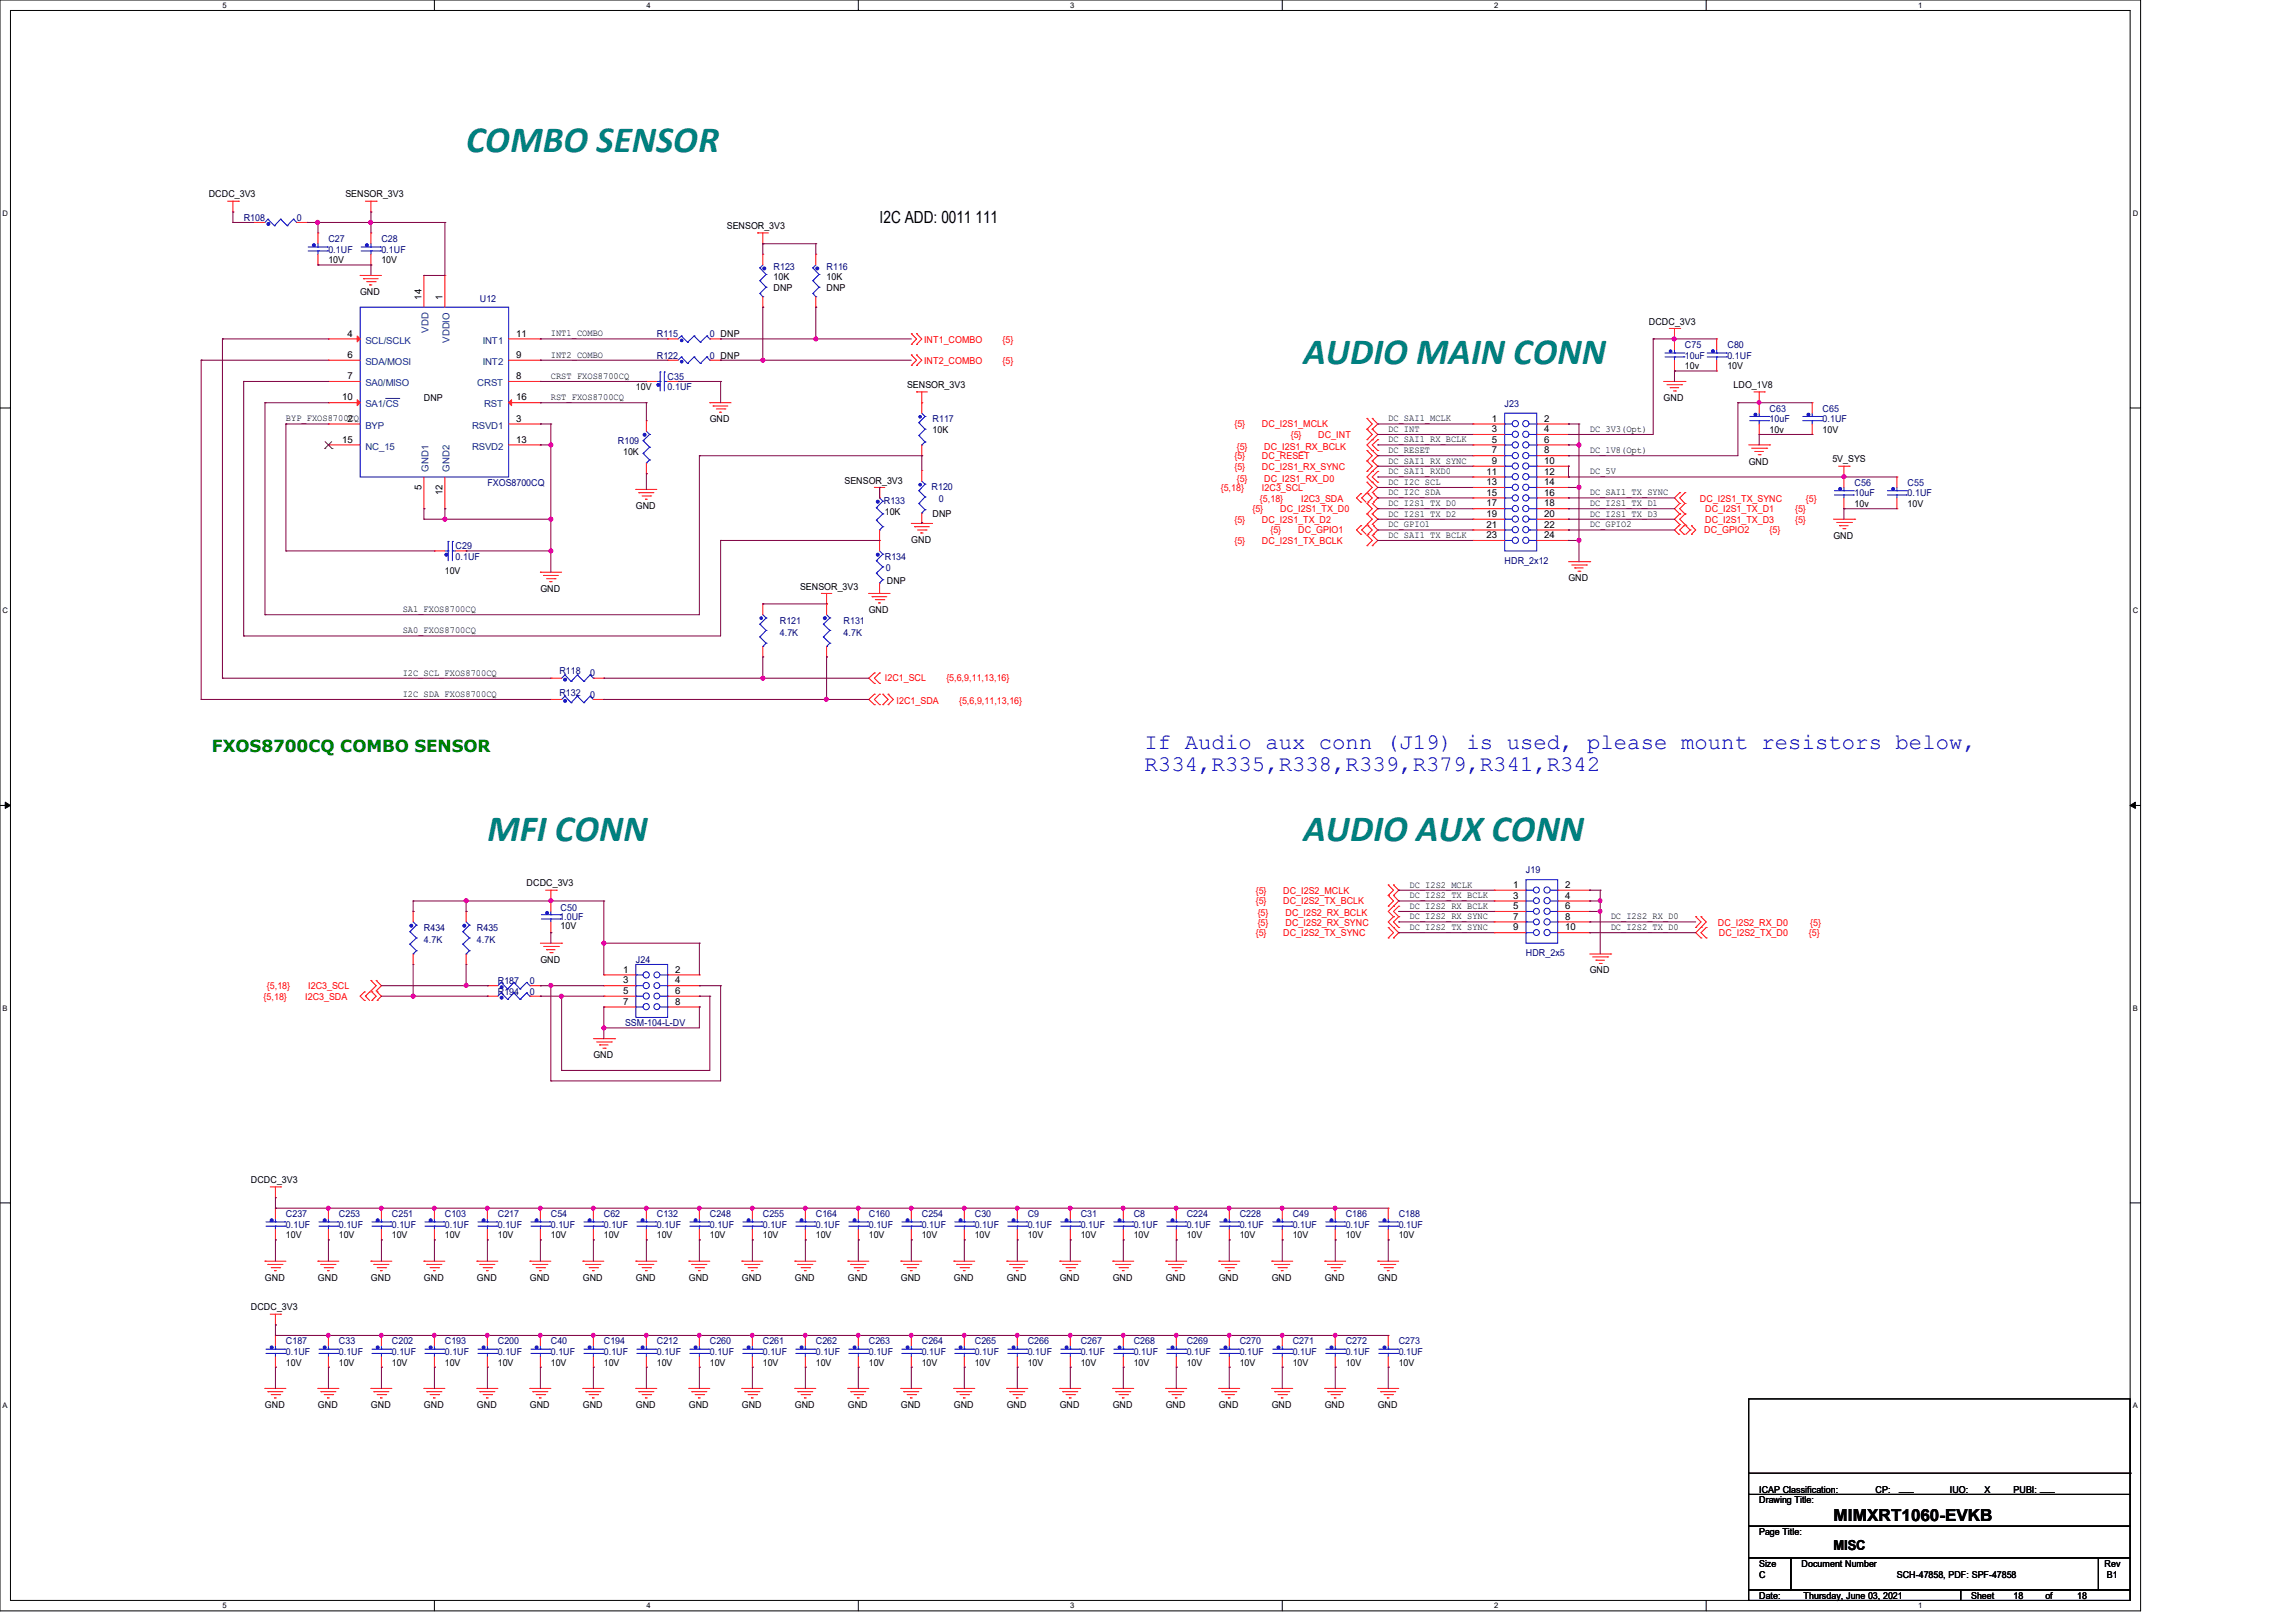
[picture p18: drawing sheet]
<svg xmlns="http://www.w3.org/2000/svg" width="297mm" height="210mm" viewBox="0 0 297 210" stroke-linecap="round" stroke-linejoin="round" font-family="sans-serif">
<defs><g id="words">
<g font-size="4.8" fill="#008080">
<text x="60.3" y="19.6">COMBO SENSOR</text>
<text x="168.7" y="47.1">AUDIO MAIN CONN</text>
<text x="63.1" y="108.8">MFI CONN</text>
<text x="168.7" y="108.8">AUDIO AUX CONN</text>
</g>
<g font-size="2.9" fill="#00f">
<text x="148.1" y="96.9">If Audio aux conn (J19) is used, please mount resistors below,</text>
<text x="148.1" y="99.8">R334,R335,R338,R339,R379,R341,R342</text>
</g>
<g font-size="2.2">
<text x="113.8" y="28.9">I2C ADD: 0011 111</text>
<text x="237.3" y="196.8">MIMXRT1060-EVKB</text>
</g>
<text font-size="2.2" fill="#008000" x="27.4" y="97.3">FXOS8700CQ COMBO SENSOR</text>
<text font-size="1.8" x="237.3" y="200.5">MISC</text>
<g font-size="1.2">
<text x="27" y="25.5">DCDC_3V3</text>
<text x="44.7" y="25.5">SENSOR_3V3</text>
<text x="94.1" y="29.7">SENSOR_3V3</text>
<text x="42.5" y="34">10V</text>
<text x="49.4" y="34">10V</text>
<text x="46.6" y="38.1">GND</text>
<text x="54.6" y="38.8" transform="rotate(-90 54.6 38.8)">14</text>
<text x="57.3" y="38.8" transform="rotate(-90 57.3 38.8)">1</text>
<text x="100.1" y="36.2">10K</text>
<text x="100.1" y="37.6">DNP</text>
<text x="107" y="36.2">10K</text>
<text x="107" y="37.6">DNP</text>
<text x="213.4" y="42">DCDC_3V3</text>
<text x="45" y="43.6">4</text>
<text x="45" y="46.3">6</text>
<text x="66.8" y="46.3">9</text>
<text x="66.8" y="43.6">11</text>
<text x="71.3" y="43.5">INT1_COMBO</text>
<text x="71.3" y="46.3">INT2_COMBO</text>
<text x="218.1" y="47.8">10v</text>
<text x="223.6" y="47.8">10V</text>
<text x="44.3" y="51.8">10</text>
<text x="45" y="49.1">7</text>
<text x="54.9" y="51.9">DNP</text>
<text x="66.8" y="49.1">8</text>
<text x="66.8" y="51.8">16</text>
<text x="71.3" y="49">CRST_FXOS8700CQ</text>
<text x="71.3" y="51.7">RST_FXOS8700CQ</text>
<text x="82.3" y="50.5">10V</text>
<text x="117.4" y="50.2">SENSOR_3V3</text>
<text x="215.3" y="51.9">GND</text>
<text x="224.4" y="50.2">LDO_1V8</text>
<text x="37" y="54.5">BYP_FXOS8700CQ</text>
<text x="44.3" y="57.3">15</text>
<text x="45" y="54.6">2</text>
<text x="66.8" y="54.6">3</text>
<text x="66.8" y="57.3">13</text>
<text x="80.6" y="58.9">10K</text>
<text x="91.9" y="54.6">GND</text>
<text x="120.7" y="56">10K</text>
<text x="179.7" y="54.5">DC_SAI1_MCLK</text>
<text x="179.7" y="55.9">DC_INT</text>
<text x="179.7" y="57.2">DC_SAI1_RX_BCLK</text>
<text x="179.7" y="58.6">DC_RESET</text>
<text x="179.7" y="60">DC_SAI1_RX_SYNC</text>
<text x="193.1" y="54.6">1</text>
<text x="193.1" y="55.9">3</text>
<text x="193.1" y="57.3">5</text>
<text x="193.1" y="58.7">7</text>
<text x="199.8" y="54.6">2</text>
<text x="199.8" y="55.9">4</text>
<text x="199.8" y="57.3">6</text>
<text x="199.8" y="58.7">8</text>
<text x="205.7" y="55.9">DC_3V3(Opt)</text>
<text x="205.7" y="58.6">DC_1V8(Opt)</text>
<text x="229" y="56">10v</text>
<text x="235.9" y="56">10V</text>
<text x="237.1" y="59.8">5V_SYS</text>
<text x="54.6" y="63.4" transform="rotate(-90 54.6 63.4)">5</text>
<text x="57.3" y="64" transform="rotate(-90 57.3 64)">12</text>
<text x="82.3" y="65.9">GND</text>
<text x="109.3" y="62.6">SENSOR_3V3</text>
<text x="179.7" y="61.3">DC_SAI1_RXD0</text>
<text x="179.7" y="62.7">DC_I2C_SCL</text>
<text x="179.7" y="64.1">DC_I2C_SDA</text>
<text x="179.7" y="65.4">DC_I2S1_TX_D0</text>
<text x="192.4" y="61.4">11</text>
<text x="192.4" y="62.8">13</text>
<text x="192.4" y="64.1">15</text>
<text x="192.4" y="65.5">17</text>
<text x="193.1" y="60">9</text>
<text x="199.8" y="60">10</text>
<text x="199.8" y="61.4">12</text>
<text x="199.8" y="62.8">14</text>
<text x="199.8" y="64.1">16</text>
<text x="199.8" y="65.5">18</text>
<text x="205.7" y="61.3">DC_5V</text>
<text x="205.7" y="64.1">DC_SAI1_TX_SYNC</text>
<text x="205.7" y="65.4">DC_I2S1_TX_D1</text>
<text x="226.3" y="60.1">GND</text>
<text x="240" y="65.6">10v</text>
<text x="246.9" y="65.6">10V</text>
<text x="114.5" y="66.7">10K</text>
<text x="117.9" y="70.3">GND</text>
<text x="120.7" y="66.8">DNP</text>
<text x="179.7" y="66.8">DC_I2S1_TX_D2</text>
<text x="179.7" y="68.2">DC_GPIO1</text>
<text x="179.7" y="69.6">DC_SAI1_TX_BCLK</text>
<text x="192.4" y="66.9">19</text>
<text x="192.4" y="68.3">21</text>
<text x="192.4" y="69.6">23</text>
<text x="199.8" y="66.9">20</text>
<text x="199.8" y="68.3">22</text>
<text x="199.8" y="69.6">24</text>
<text x="205.7" y="66.8">DC_I2S1_TX_D3</text>
<text x="205.7" y="68.2">DC_GPIO2</text>
<text x="237.3" y="69.7">GND</text>
<text x="57.6" y="74.3">10V</text>
<text x="69.9" y="76.6">GND</text>
<text x="103.5" y="76.3">SENSOR_3V3</text>
<text x="114.8" y="75.6">DNP</text>
<text x="203" y="75.2">GND</text>
<text x="52.1" y="79.2">SA1_FXOS8700CQ</text>
<text x="52.1" y="81.9">SA0_FXOS8700CQ</text>
<text x="112.4" y="79.3">GND</text>
<text x="52.1" y="87.4">I2C_SCL_FXOS8700CQ</text>
<text x="52.1" y="90.2">I2C_SDA_FXOS8700CQ</text>
<text x="68.2" y="114.7">DCDC_3V3</text>
<text x="182.4" y="114.8">DC_I2S2_MCLK</text>
<text x="182.4" y="116.2">DC_I2S2_TX_BCLK</text>
<text x="182.4" y="117.6">DC_I2S2_RX_BCLK</text>
<text x="182.4" y="119">DC_I2S2_RX_SYNC</text>
<text x="195.8" y="114.9">1</text>
<text x="195.8" y="116.3">3</text>
<text x="195.8" y="117.6">5</text>
<text x="195.8" y="119">7</text>
<text x="202.6" y="114.9">2</text>
<text x="202.6" y="116.3">4</text>
<text x="202.6" y="117.6">6</text>
<text x="202.6" y="119">8</text>
<text x="208.5" y="119">DC_I2S2_RX_D0</text>
<text x="69.9" y="124.6">GND</text>
<text x="72.6" y="120.2">10V</text>
<text x="80.6" y="125.9">1</text>
<text x="87.4" y="125.9">2</text>
<text x="182.4" y="120.3">DC_I2S2_TX_SYNC</text>
<text x="195.8" y="120.4">9</text>
<text x="202.6" y="120.4">10</text>
<text x="205.7" y="125.9">GND</text>
<text x="208.5" y="120.3">DC_I2S2_TX_D0</text>
<text x="80.6" y="127.3">3</text>
<text x="80.6" y="128.6">5</text>
<text x="80.6" y="130">7</text>
<text x="87.4" y="127.3">4</text>
<text x="87.4" y="128.6">6</text>
<text x="87.4" y="130">8</text>
<text x="76.8" y="136.9">GND</text>
<text x="32.5" y="153.1">DCDC_3V3</text>
<text x="37" y="160.2">10V</text>
<text x="43.9" y="160.2">10V</text>
<text x="50.7" y="160.2">10V</text>
<text x="57.6" y="160.2">10V</text>
<text x="64.4" y="160.2">10V</text>
<text x="71.3" y="160.2">10V</text>
<text x="78.1" y="160.2">10V</text>
<text x="85" y="160.2">10V</text>
<text x="91.9" y="160.2">10V</text>
<text x="98.7" y="160.2">10V</text>
<text x="105.6" y="160.2">10V</text>
<text x="112.4" y="160.2">10V</text>
<text x="119.3" y="160.2">10V</text>
<text x="126.2" y="160.2">10V</text>
<text x="133" y="160.2">10V</text>
<text x="139.9" y="160.2">10V</text>
<text x="146.7" y="160.2">10V</text>
<text x="153.6" y="160.2">10V</text>
<text x="160.4" y="160.2">10V</text>
<text x="167.3" y="160.2">10V</text>
<text x="174.2" y="160.2">10V</text>
<text x="181" y="160.2">10V</text>
<text x="34.3" y="165.7">GND</text>
<text x="41.1" y="165.7">GND</text>
<text x="48" y="165.7">GND</text>
<text x="54.9" y="165.7">GND</text>
<text x="61.7" y="165.7">GND</text>
<text x="68.6" y="165.7">GND</text>
<text x="75.4" y="165.7">GND</text>
<text x="82.3" y="165.7">GND</text>
<text x="89.2" y="165.7">GND</text>
<text x="96" y="165.7">GND</text>
<text x="102.9" y="165.7">GND</text>
<text x="109.7" y="165.7">GND</text>
<text x="116.6" y="165.7">GND</text>
<text x="123.4" y="165.7">GND</text>
<text x="130.3" y="165.7">GND</text>
<text x="137.2" y="165.7">GND</text>
<text x="144" y="165.7">GND</text>
<text x="150.9" y="165.7">GND</text>
<text x="157.7" y="165.7">GND</text>
<text x="164.6" y="165.7">GND</text>
<text x="171.4" y="165.7">GND</text>
<text x="178.3" y="165.7">GND</text>
<text x="32.5" y="169.5">DCDC_3V3</text>
<text x="37" y="176.7">10V</text>
<text x="43.9" y="176.7">10V</text>
<text x="50.7" y="176.7">10V</text>
<text x="57.6" y="176.7">10V</text>
<text x="64.4" y="176.7">10V</text>
<text x="71.3" y="176.7">10V</text>
<text x="78.1" y="176.7">10V</text>
<text x="85" y="176.7">10V</text>
<text x="91.9" y="176.7">10V</text>
<text x="98.7" y="176.7">10V</text>
<text x="105.6" y="176.7">10V</text>
<text x="112.4" y="176.7">10V</text>
<text x="119.3" y="176.7">10V</text>
<text x="126.2" y="176.7">10V</text>
<text x="133" y="176.7">10V</text>
<text x="139.9" y="176.7">10V</text>
<text x="146.7" y="176.7">10V</text>
<text x="153.6" y="176.7">10V</text>
<text x="160.4" y="176.7">10V</text>
<text x="167.3" y="176.7">10V</text>
<text x="174.2" y="176.7">10V</text>
<text x="181" y="176.7">10V</text>
<text x="34.3" y="182.2">GND</text>
<text x="41.1" y="182.2">GND</text>
<text x="48" y="182.2">GND</text>
<text x="54.9" y="182.2">GND</text>
<text x="61.7" y="182.2">GND</text>
<text x="68.6" y="182.2">GND</text>
<text x="75.4" y="182.2">GND</text>
<text x="82.3" y="182.2">GND</text>
<text x="89.2" y="182.2">GND</text>
<text x="96" y="182.2">GND</text>
<text x="102.9" y="182.2">GND</text>
<text x="109.7" y="182.2">GND</text>
<text x="116.6" y="182.2">GND</text>
<text x="123.4" y="182.2">GND</text>
<text x="130.3" y="182.2">GND</text>
<text x="137.2" y="182.2">GND</text>
<text x="144" y="182.2">GND</text>
<text x="150.9" y="182.2">GND</text>
<text x="157.7" y="182.2">GND</text>
<text x="164.6" y="182.2">GND</text>
<text x="171.4" y="182.2">GND</text>
<text x="178.3" y="182.2">GND</text>
<text x="227.7" y="194.5">Drawing Title:</text>
<text x="227.7" y="193.2">ICAP Classification:</text>
<text x="242.7" y="193.2">CP:</text>
<text x="245.8" y="193">___</text>
<text x="252.3" y="193.2">IUO:</text>
<text x="256.2" y="193.2">_X_</text>
<text x="260.6" y="193.2">PUBI: ___</text>
<text x="227.7" y="202.7">Size</text>
<text x="227.7" y="198.6">Page Title:</text>
<text x="233.2" y="202.7">Document Number</text>
<text x="272.4" y="202.7">Rev</text>
<text x="227.7" y="206.9">Date:</text>
<text x="227.7" y="204.1">C</text>
<text x="233.4" y="206.9">Thursday, June 03, 2021</text>
<text x="245.5" y="204.1">SCH-47858, PDF: SPF-47858</text>
<text x="255.1" y="206.9">Sheet</text>
<text x="260.6" y="206.9">18</text>
<text x="264.7" y="206.9">of</text>
<text x="268.8" y="206.9">18</text>
<text x="272.7" y="204.1">B1</text>
</g>
<g font-size="1.2" fill="#000080">
<text x="31.5" y="28.6">R108</text>
<text x="38.4" y="28.6">0</text>
<text x="42.5" y="31.3">C27</text>
<text x="42.5" y="32.7">0.1UF</text>
<text x="49.4" y="31.3">C28</text>
<text x="49.4" y="32.7">0.1UF</text>
<text x="100.1" y="34.9">R123</text>
<text x="107" y="34.9">R116</text>
<text x="62.1" y="39.1">U12</text>
<text x="85" y="43.6">R115</text>
<text x="85" y="46.4">R122</text>
<text x="91.9" y="43.6">0 DNP</text>
<text x="91.9" y="46.4">0 DNP</text>
<text x="218.1" y="45">C75</text>
<text x="218.1" y="46.4">10uF</text>
<text x="223.6" y="45">C80</text>
<text x="223.6" y="46.4">0.1UF</text>
<text x="86.4" y="49.1">C35</text>
<text x="86.4" y="50.5">0.1UF</text>
<text x="194.7" y="52.7">J23</text>
<text x="229" y="53.3">C63</text>
<text x="235.9" y="53.3">C65</text>
<text x="80" y="57.5">R109</text>
<text x="120.7" y="54.6">R117</text>
<text x="229" y="54.6">10uF</text>
<text x="235.9" y="54.6">0.1UF</text>
<text x="63.1" y="62.9">FXOS8700CQ</text>
<text x="114.4" y="65.2">R133</text>
<text x="120.6" y="63.4">R120</text>
<text x="121.5" y="65">0</text>
<text x="240" y="62.9">C56</text>
<text x="240" y="64.2">10uF</text>
<text x="246.9" y="62.9">C55</text>
<text x="246.9" y="64.2">0.1UF</text>
<text x="59" y="71.1">C29</text>
<text x="59" y="72.4">0.1UF</text>
<text x="114.5" y="72.4">R134</text>
<text x="114.6" y="73.8">0</text>
<text x="194.7" y="73">HDR_2x12</text>
<text x="100.9" y="80.7">R121</text>
<text x="100.9" y="82.3">4.7K</text>
<text x="109.2" y="80.7">R131</text>
<text x="109.2" y="82.3">4.7K</text>
<text x="72.4" y="87.2">R118</text>
<text x="72.4" y="90">R132</text>
<text x="76.4" y="87.4">0</text>
<text x="76.4" y="90.3">0</text>
<text x="197.5" y="113">J19</text>
<text x="72.4" y="119.1">1.0UF</text>
<text x="72.6" y="117.9">C50</text>
<text x="54.9" y="120.4">R434</text>
<text x="54.9" y="122.1">4.7K</text>
<text x="61.7" y="120.4">R435</text>
<text x="61.7" y="122.1">4.7K</text>
<text x="82.3" y="124.6">J24</text>
<text x="197.5" y="123.7">HDR_2x5</text>
<text x="64.4" y="127.3">R187</text>
<text x="64.4" y="128.7">R194</text>
<text x="68.6" y="127.3">0</text>
<text x="68.6" y="128.7">0</text>
<text x="80.9" y="132.8">SSM-104-L-DV</text>
<text x="37" y="157.5">C237</text>
<text x="37" y="158.9">0.1UF</text>
<text x="43.9" y="157.5">C253</text>
<text x="43.9" y="158.9">0.1UF</text>
<text x="50.7" y="157.5">C251</text>
<text x="50.7" y="158.9">0.1UF</text>
<text x="57.6" y="157.5">C103</text>
<text x="57.6" y="158.9">0.1UF</text>
<text x="64.4" y="157.5">C217</text>
<text x="64.4" y="158.9">0.1UF</text>
<text x="71.3" y="157.5">C54</text>
<text x="71.3" y="158.9">0.1UF</text>
<text x="78.1" y="157.5">C62</text>
<text x="78.1" y="158.9">0.1UF</text>
<text x="85" y="157.5">C132</text>
<text x="85" y="158.9">0.1UF</text>
<text x="91.9" y="157.5">C248</text>
<text x="91.9" y="158.9">0.1UF</text>
<text x="98.7" y="157.5">C255</text>
<text x="98.7" y="158.9">0.1UF</text>
<text x="105.6" y="157.5">C164</text>
<text x="105.6" y="158.9">0.1UF</text>
<text x="112.4" y="157.5">C160</text>
<text x="112.4" y="158.9">0.1UF</text>
<text x="119.3" y="157.5">C254</text>
<text x="119.3" y="158.9">0.1UF</text>
<text x="126.2" y="157.5">C30</text>
<text x="126.2" y="158.9">0.1UF</text>
<text x="133" y="157.5">C9</text>
<text x="133" y="158.9">0.1UF</text>
<text x="139.9" y="157.5">C31</text>
<text x="139.9" y="158.9">0.1UF</text>
<text x="146.7" y="157.5">C8</text>
<text x="146.7" y="158.9">0.1UF</text>
<text x="153.6" y="157.5">C224</text>
<text x="153.6" y="158.9">0.1UF</text>
<text x="160.4" y="157.5">C228</text>
<text x="160.4" y="158.9">0.1UF</text>
<text x="167.3" y="157.5">C49</text>
<text x="167.3" y="158.9">0.1UF</text>
<text x="174.2" y="157.5">C186</text>
<text x="174.2" y="158.9">0.1UF</text>
<text x="181" y="157.5">C188</text>
<text x="181" y="158.9">0.1UF</text>
<text x="37" y="173.9">C187</text>
<text x="43.9" y="173.9">C33</text>
<text x="50.7" y="173.9">C202</text>
<text x="57.6" y="173.9">C193</text>
<text x="64.4" y="173.9">C200</text>
<text x="71.3" y="173.9">C40</text>
<text x="78.1" y="173.9">C194</text>
<text x="85" y="173.9">C212</text>
<text x="91.9" y="173.9">C260</text>
<text x="98.7" y="173.9">C261</text>
<text x="105.6" y="173.9">C262</text>
<text x="112.4" y="173.9">C263</text>
<text x="119.3" y="173.9">C264</text>
<text x="126.2" y="173.9">C265</text>
<text x="133" y="173.9">C266</text>
<text x="139.9" y="173.9">C267</text>
<text x="146.7" y="173.9">C268</text>
<text x="153.6" y="173.9">C269</text>
<text x="160.4" y="173.9">C270</text>
<text x="167.3" y="173.9">C271</text>
<text x="174.2" y="173.9">C272</text>
<text x="181" y="173.9">C273</text>
<text x="37" y="175.3">0.1UF</text>
<text x="43.9" y="175.3">0.1UF</text>
<text x="50.7" y="175.3">0.1UF</text>
<text x="57.6" y="175.3">0.1UF</text>
<text x="64.4" y="175.3">0.1UF</text>
<text x="71.3" y="175.3">0.1UF</text>
<text x="78.1" y="175.3">0.1UF</text>
<text x="85" y="175.3">0.1UF</text>
<text x="91.9" y="175.3">0.1UF</text>
<text x="98.7" y="175.3">0.1UF</text>
<text x="105.6" y="175.3">0.1UF</text>
<text x="112.4" y="175.3">0.1UF</text>
<text x="119.3" y="175.3">0.1UF</text>
<text x="126.2" y="175.3">0.1UF</text>
<text x="133" y="175.3">0.1UF</text>
<text x="139.9" y="175.3">0.1UF</text>
<text x="146.7" y="175.3">0.1UF</text>
<text x="153.6" y="175.3">0.1UF</text>
<text x="160.4" y="175.3">0.1UF</text>
<text x="167.3" y="175.3">0.1UF</text>
<text x="174.2" y="175.3">0.1UF</text>
<text x="181" y="175.3">0.1UF</text>
</g>
<g font-size="1.2" fill="#004080">
<text x="47.3" y="44.4">SCL/SCLK</text>
<text x="47.3" y="47.2">SDA/MOSI</text>
<text x="55.5" y="43.1" transform="rotate(-90 55.5 43.1)">VDD</text>
<text x="58.2" y="44.4" transform="rotate(-90 58.2 44.4)">VDDIO</text>
<text x="62.5" y="47.2">INT2</text>
<text x="62.5" y="44.4">INT1</text>
<text x="47.3" y="50">SA0/MISO</text>
<text x="47.3" y="52.7">SA1/CS</text>
<text x="61.8" y="50">CRST</text>
<text x="62.7" y="52.7">RST</text>
<text x="47.3" y="55.5">BYP</text>
<text x="47.3" y="58.2">NC_15</text>
<text x="61.1" y="55.5">RSVD1</text>
<text x="61.1" y="58.2">RSVD2</text>
<text x="55.5" y="61" transform="rotate(-90 55.5 61)">GND1</text>
<text x="58.2" y="61" transform="rotate(-90 58.2 61)">GND2</text>
</g>
<g font-size="1.2" fill="#f00">
<text x="119.6" y="44.3">INT1_COMBO</text>
<text x="119.6" y="47.1">INT2_COMBO</text>
<text x="129.8" y="44.3">{5}</text>
<text x="129.8" y="47.1">{5}</text>
<text x="159.8" y="55.3">{5}</text>
<text x="159.8" y="59.4">{5}</text>
<text x="160.1" y="58.2">{5}</text>
<text x="163.3" y="55.3">DC_I2S1_MCLK</text>
<text x="163.3" y="59.4">DC_RESET</text>
<text x="163.6" y="58.2">DC_I2S1_RX_BCLK</text>
<text x="167" y="56.7">{5}</text>
<text x="170.6" y="56.7">DC_INT</text>
<text x="158" y="63.5">{5,18}</text>
<text x="159.8" y="60.8">{5}</text>
<text x="160.1" y="62.3">{5}</text>
<text x="163.1" y="64.9">{5,18}</text>
<text x="163.3" y="60.8">DC_I2S1_RX_SYNC</text>
<text x="163.3" y="63.5">I2C3_SCL</text>
<text x="163.6" y="62.3">DC_I2S1_RX_D0</text>
<text x="168.4" y="64.9">I2C3_SDA</text>
<text x="220" y="64.9">DC_I2S1_TX_SYNC</text>
<text x="233.7" y="64.9">{5}</text>
<text x="159.8" y="67.6">{5}</text>
<text x="159.8" y="70.4">{5}</text>
<text x="162.1" y="66.3">{5}</text>
<text x="163.3" y="67.6">DC_I2S1_TX_D2</text>
<text x="163.3" y="70.4">DC_I2S1_TX_BCLK</text>
<text x="164.4" y="69">{5}</text>
<text x="165.7" y="66.3">DC_I2S1_TX_D0</text>
<text x="168" y="69">DC_GPIO1</text>
<text x="220.6" y="69">DC_GPIO2</text>
<text x="220.7" y="66.3">DC_I2S1_TX_D1</text>
<text x="220.7" y="67.6">DC_I2S1_TX_D3</text>
<text x="229" y="69">{5}</text>
<text x="232.3" y="66.3">{5}</text>
<text x="232.3" y="67.6">{5}</text>
<text x="114.5" y="88.1">I2C1_SCL</text>
<text x="122.5" y="88.1">{5,6,9,11,13,16}</text>
<text x="116" y="91.1">I2C1_SDA</text>
<text x="124.1" y="91.1">{5,6,9,11,13,16}</text>
<text x="162.5" y="115.7">{5}</text>
<text x="162.5" y="117">{5}</text>
<text x="162.8" y="118.5">{5}</text>
<text x="162.8" y="119.9">{5}</text>
<text x="166.1" y="115.7">DC_I2S2_MCLK</text>
<text x="166.1" y="117">DC_I2S2_TX_BCLK</text>
<text x="166.4" y="118.5">DC_I2S2_RX_BCLK</text>
<text x="166.4" y="119.9">DC_I2S2_RX_SYNC</text>
<text x="222.3" y="119.9">DC_I2S2_RX_D0</text>
<text x="234.3" y="119.9">{5}</text>
<text x="162.5" y="121.2">{5}</text>
<text x="166.1" y="121.2">DC_I2S2_TX_SYNC</text>
<text x="222.5" y="121.2">DC_I2S2_TX_D0</text>
<text x="234.1" y="121.2">{5}</text>
<text x="34.1" y="129.4">{5,18}</text>
<text x="34.5" y="128">{5,18}</text>
<text x="39.5" y="129.4">I2C3_SDA</text>
<text x="39.9" y="128">I2C3_SCL</text>
</g>
<g font-size="1">
<text x="28.8" y="1">5</text>
<text x="83.7" y="1">4</text>
<text x="138.5" y="1">3</text>
<text x="193.4" y="1">2</text>
<text x="248.2" y="1">1</text>
<text x=".3" y="27.9">D</text>
<text x="276" y="27.9">D</text>
<text x=".3" y="79.4">C</text>
<text x="276" y="79.4">C</text>
<text x=".3" y="130.8">B</text>
<text x="276" y="130.8">B</text>
<text x=".3" y="182.2">A</text>
<text x="276" y="182.2">A</text>
<text x="28.8" y="208.1">5</text>
<text x="83.7" y="208.1">4</text>
<text x="138.5" y="208.1">3</text>
<text x="193.4" y="208.1">2</text>
<text x="248.2" y="208.1">1</text>
</g>
</g></defs>
<path d="M0 0h277v208.4h-277zM1.4 1.4h274.3v205.7h-274.3z" fill="none" stroke="#000" stroke-width=".13"/>
<g fill="#fff">
<path d="M28.8 .1h.5v1.1h-.5z"/>
<path d="M28.8 207.2h.5v1.1h-.5z"/>
</g>
<path d="M56.2 0v1.4M56.2 207.1v1.3" fill="none" stroke="#000" stroke-width=".13"/>
<g fill="#fff">
<path d="M83.7 .1h.5v1.1h-.5z"/>
<path d="M83.7 207.2h.5v1.1h-.5z"/>
</g>
<path d="M111.1 0v1.4M111.1 207.1v1.3" fill="none" stroke="#000" stroke-width=".13"/>
<g fill="#fff">
<path d="M138.5 .1h.6v1.1h-.6z"/>
<path d="M138.5 207.2h.6v1.1h-.6z"/>
</g>
<path d="M165.9 0v1.4M165.9 207.1v1.3" fill="none" stroke="#000" stroke-width=".13"/>
<g fill="#fff">
<path d="M193.4 .1h.5v1.1h-.5z"/>
<path d="M193.4 207.2h.5v1.1h-.5z"/>
</g>
<path d="M220.8 0v1.4M220.8 207.1v1.3" fill="none" stroke="#000" stroke-width=".13"/>
<g fill="#fff">
<path d="M248.2 .1h.6v1.1h-.6z"/>
<path d="M248.2 207.2h.6v1.1h-.6z"/>
<path d="M.3 27.1h.8v1.1h-.8z"/>
<path d="M276 27.1h.7v1.1h-.7z"/>
<path d="M.3 78.5h.8v1.1h-.8z"/>
<path d="M276 78.5h.7v1.1h-.7z"/>
</g>
<path d="M0 52.8h1.4M275.7 52.8h1.3" fill="none" stroke="#000" stroke-width=".13"/>
<g fill="#fff">
<path d="M.3 129.9h.7v1.1h-.7z"/>
<path d="M276 129.9h.6v1.1h-.6z"/>
</g>
<path d="M0 104.2h1.4M275.7 104.2h1.3" fill="none" stroke="#000" stroke-width=".13"/>
<path d="M.7 103.8l.7 .4-.7 .4zM275.7 104.2l.7-.4v.8z" fill="#000" stroke="#000" stroke-width=".13"/>
<g fill="#fff">
<path d="M.3 181.4h.7v1.1h-.7z"/>
<path d="M276 181.4h.6v1.1h-.6z"/>
</g>
<path d="M0 155.7h1.4M275.7 155.7h1.3M226.3 193.4h49.4v4.1h-49.4zM226.3 197.5h49.4v4.1h-49.4zM226.3 181h49.4v12.4h-49.4zM226.3 190.6h49.4M275.7 190.6h.1M226.3 201.6h5.5v4.1h-5.5zM226.3 205.7h27.4v1.4h-27.4zM231.8 201.6h39.8v4.1h-39.8zM253.7 205.7h22v1.4h-22zM271.6 201.6h4.1v4.1h-4.1z" fill="none" stroke="#000" stroke-width=".13"/>
<g fill="none" stroke="#f00" stroke-width=".13">
<path d="M29.5 26h1.4M30.1 27.4h.1M30.1 26v1.4M30.9 26h.1M32.9 28.8h.1M32.9 28.8h1.4M38.4 28.8h1.4M39.8 28.8h.1M41.1 30.1h.1M41.1 34.3h.1M41.1 30.1v1.4M41.1 32.9v1.4"/>
<path d="M46.6 35.6h.1M46.6 35.6h2.8M47 36.1h.1M47 36.1h1.9M47.3 26h1.4M47.5 36.4h1.1M47.8 36.9h.1M47.8 36.9h.3M48 27.4h.1M48 30.1h.1M48 34.3h.1M48 26v1.4"/>
<path d="M48 30.1v1.4M48 32.9v1.4M48.6 36.4h.1M48.7 26h.1M54.9 35.6h.1M54.9 35.6v4.2M57.6 35.6h.1M57.6 35.6v4.2M98 30.1h.1M98 30.1h1.4M98.7 31.5h.1M98.7 32.9h.1"/>
<path d="M98.7 39.8h.1M98.7 30.1v1.4M98.7 32.9v1.4M98.7 38.4v1.4M105.6 32.9h.1M105.6 39.8h.1M105.6 32.9v1.4M105.6 38.4v1.4M42.5 54.9h.1M42.5 43.9h.1M42.5 46.6h.1M42.5 49.4h.1"/>
<path d="M42.5 52.1h.1M42.5 57.6h.1M42.5 52.1h4.1M42.5 49.4h4.1M42.5 57.6h4.1M42.5 54.9h4.1M42.5 43.9h4.1M42.5 46.6h4.1M65.8 52.1h4.1M65.8 49.4h4.1M65.8 57.6h4.1M65.8 54.9h4.1"/>
<path d="M65.8 43.9h4.1M65.8 46.6h4.1M69.9 54.9h.1M69.9 49.4h.1M69.9 46.6h.1M69.9 43.9h.1M69.9 57.6h.1M69.9 52.1h.1M83.7 54.4h.1M83.7 49.4h.1M83.7 49.4h1.3M83.7 54.4v1.4"/>
<path d="M83.7 59.9v1.4M86.4 43.9h.1M86.4 46.6h.1M86.4 49.4h1.4M86.4 43.9h1.4M86.4 46.6h1.4M87.8 49.4h.1M91.9 52.1h.1M91.9 52.1h2.7M91.9 43.9h1.4M91.9 46.6h1.4M92.3 52.5h.1"/>
<path d="M92.3 52.5h1.9M92.7 52.9h1.1M93.1 53.3h.1M93.1 53.3h.3M93.3 43.9h.1M93.3 46.6h.1M93.8 52.9h.1M117.9 44.6h.1M117.9 43.2h.1M117.9 47.3h.1M117.9 45.9h.1M117.9 43.2l.7 .7-.7 .7"/>
<path d="M117.9 45.9l.7 .7-.7 .7M118.6 50.7h.1M118.6 43.2h.1M118.6 44.6h.1M118.6 45.9h.1M118.6 47.3h.1M118.6 50.7h1.4M118.6 43.2l.7 .7-.7 .7M118.6 45.9l.7 .7-.7 .7M119.3 52.1h.1M119.3 59h.1M119.3 50.7v2.8"/>
<path d="M119.3 57.6v1.4M176.9 55.5h.1M176.9 54.1h.1M176.9 56.9h.1M176.9 59.6h.1M176.9 58.3h.1M176.9 54.1l.7 .8-.7 .6M176.9 55.5l.7 .7-.7 .7M176.9 58.3l.7 .7-.7 .6M176.9 59.6l.7 .7-.7 .7M177.6 54.1h.1M177.6 55.5h.1"/>
<path d="M177.6 56.9h.1M177.6 58.3h.1M177.6 59.6h.1M177.6 54.1l.7 .8-.7 .6M177.6 55.5l.7 .7-.7 .7M177.6 56.9l-.7 .7 .7 .7M177.6 58.3l.7 .7-.7 .6M177.6 59.6l.7 .7-.7 .7M178.3 56.9h.1M178.3 58.3h.1M178.3 56.9l-.7 .7 .7 .7M190.6 54.9h.1"/>
<path d="M190.6 56.2h.1M190.6 57.6h.1M190.6 59h.1M190.6 57.6h4.1M190.6 54.9h4.1M190.6 56.2h4.1M190.6 59h4.1M198.9 57.6h4.1M198.9 54.9h4.1M198.9 56.2h4.1M198.9 59h4.1M203 54.9h.1"/>
<path d="M203 56.2h.1M203 57.6h.1M203 59h.1M215.3 49.4h2.8M215.7 49.8h1.9M216 42.5h1.4M216.2 50.2h.1M216.2 50.2h1.1M216.6 50.6h.2M216.7 43.9h.1M216.7 48h.1M216.7 42.5v2.8"/>
<path d="M216.7 46.6v1.4M216.8 50.6h.1M217.4 42.5h.1M217.6 49.8h.1M218.1 49.4h.1M222.2 43.9h.1M222.2 48h.1M222.2 43.9v1.4M222.2 46.6v1.4M226.3 57.6h2.7M226.7 58h1.9M227 50.7h1.3"/>
<path d="M227.1 58.4h.1M227.1 58.4h1.1M227.5 58.8h.3M227.7 52.1h.1M227.7 56.2h.1M227.7 50.7v2.8M227.7 54.9v1.3M227.8 58.8h.1M228.3 50.7h.1M228.6 58h.1M229 57.6h.1M234.5 52.1h.1"/>
<path d="M234.5 56.2h.1M234.5 52.1v1.4M234.5 54.9v1.3M54.9 65.8h.1M54.9 61.7v4.1M56.2 71.3h.1M56.2 71.3h1.4M57.6 65.8h.1M57.6 61.7v4.1M59 71.3h1.3M60.3 71.3h.1M69.9 74h.1"/>
<path d="M69.9 74h2.8M70.4 74.5h.1M70.4 74.5h1.9M70.7 74.9h1.1M71.2 75.3h.1M71.2 75.3h.3M71.8 74.9h.1M82.3 63.3h.1M82.3 63.3h2.7M82.7 63.8h.1M82.7 63.8h1.9M83.1 64.2h1.1"/>
<path d="M83.5 64.6h.1M83.5 64.6h.3M83.7 61.3h.1M84.2 64.2h.1M98.7 78.1h.1M98.7 78.1v1.4M106.3 76.8h.1M106.3 76.8h1.4M107 78.1h.1M107 76.8v2.7M112.4 76.8h.1M112.4 76.8h2.8"/>
<path d="M112.9 77.2h.1M112.9 77.2h1.9M113.2 63.1h.1M113.2 63.1h1.3M113.3 77.6h1.1M113.7 78h.1M113.7 78h.3M113.8 64.4h.1M113.8 69.9h.1M113.8 76.8h.1M113.8 63.1h.1M113.8 63.1v1.3"/>
<path d="M113.8 68.6v2.7M113.8 75.4v1.4M114.4 77.6h.1M117.9 67.7h.1M117.9 67.7h2.8M118.4 68.2h.1M118.4 68.2h1.9M118.7 68.6h1.1M119.2 69h.1M119.2 69h.3M119.3 60.9h.1M119.3 67.7h.1"/>
<path d="M119.3 60.9v1.4M119.3 66.4v1.3M119.8 68.6h.1M176.1 65h.1M176.1 63.9h.1M176.1 69.1h.1M176.1 68h.1M176.1 63.9l-.5 .5 .5 .6M176.1 68l-.5 .6 .5 .5M176.2 64.4h.1M176.2 68.6h.1M176.2 64.4l.6 .6"/>
<path d="M176.2 68.6l.6 .5M176.8 63.9h.1M176.8 68h.1M176.8 63.9l-.6 .5M176.8 68l-.6 .6M176.9 61h.1M176.9 63.8h.1M176.9 62.4h.1M176.9 66.5h.1M176.9 65.2h.1M176.9 67.9h.1M176.9 70.6h.1"/>
<path d="M176.9 69.3h.1M176.9 62.4l.7 .7-.7 .7M176.9 65.2l.7 .6-.7 .7M176.9 66.5l.7 .7-.7 .7M176.9 69.3l.7 .6-.7 .7M177 63.9h.1M177 65h.1M177 68h.1M177 69.1h.1M177 63.9l.6 .5-.6 .6M177 68l.6 .6-.6 .5M177.6 61h.1"/>
<path d="M177.6 62.4h.1M177.6 63.8h.1M177.6 65.2h.1M177.6 66.5h.1M177.6 67.9h.1M177.6 69.3h.1M177.6 70.6h.1M177.6 61l-.7 .7 .7 .7M177.6 62.4l.7 .7-.7 .7M177.6 65.2l.7 .6-.7 .7M177.6 66.5l.7 .7-.7 .7M177.6 69.3l.7 .6-.7 .7"/>
<path d="M177.8 63.9h.1M177.8 65h.1M177.8 68h.1M177.8 69.1h.1M177.8 63.9l.5 .5-.5 .6M177.8 68l.5 .6-.5 .5M178.3 61h.1M178.3 62.4h.1M178.3 61l-.7 .7 .7 .7M190.6 60.3h.1M190.6 61.7h.1M190.6 63.1h.1"/>
<path d="M190.6 64.4h.1M190.6 65.8h.1M190.6 67.2h.1M190.6 68.6h.1M190.6 69.9h.1M190.6 63.1h4.1M190.6 68.6h4.1M190.6 67.2h4.1M190.6 60.3h4.1M190.6 61.7h4.1M190.6 64.4h4.1M190.6 65.8h4.1"/>
<path d="M190.6 69.9h4.1M198.9 63.1h4.1M198.9 68.6h4.1M198.9 67.2h4.1M198.9 60.3h4.1M198.9 61.7h4.1M198.9 64.4h4.1M198.9 65.8h4.1M198.9 69.9h4.1M203 60.3h.1M203 61.7h.1M203 63.1h.1"/>
<path d="M203 64.4h.1M203 65.8h.1M203 67.2h.1M203 68.6h.1M203 69.9h.1M203 72.7h2.7M203.4 73.1h1.9M203.8 73.5h.1M203.8 73.5h1.1M204.2 73.9h.3M204.5 73.9h.1M205.3 73.1h.1"/>
<path d="M205.7 72.7h.1M217.3 68h.1M217.3 69.1h.1M217.3 68l-.6 .6 .6 .5M217.4 63.8h.1M217.4 65.2h.1M217.4 66.5h.1M217.4 67.9h.1M217.4 63.8l-.7 .6 .7 .8M217.4 65.2l-.7 .6 .7 .7M217.4 66.5l-.7 .7 .7 .7M217.9 68h.1"/>
<path d="M217.9 69.1h.1M217.9 68l-.5 .6 .5 .5M218.1 65.2h.1M218.1 63.8h.1M218.1 66.5h.1M218.1 67.9h.1M218.1 63.8l-.7 .6 .7 .8M218.1 65.2l-.7 .6 .7 .7M218.1 66.5l-.7 .7 .7 .7M218.2 68h.1M218.2 68l.5 .6M218.7 68.6h.1"/>
<path d="M218.7 68.6l-.5 .5M218.9 69.1h.1M218.9 68h.1M218.9 68l.6 .6-.6 .5M237.3 67.2h2.7M237.7 67.6h1.9M238 60.3h1.3M238.1 68h.1M238.1 68h1.1M238.5 68.4h.3M238.6 61.7h.1M238.6 65.8h.1"/>
<path d="M238.6 60.3v2.8M238.6 64.4v1.4M238.8 68.4h.1M239.3 60.3h.1M239.6 67.6h.1M240 67.2h.1M245.5 61.7h.1M245.5 65.8h.1M245.5 61.7v1.4M245.5 64.4v1.4M71.3 87.8h.1M71.3 90.5h.1"/>
<path d="M71.3 87.8h1.4M71.3 90.5h1.4M76.8 87.8h1.3M76.8 90.5h1.3M78.1 87.8h.1M78.1 90.5h.1M98.7 85h.1M98.7 83.7v1.3M107 85h.1M107 83.7v1.3M113.2 87.1h.1M113.2 88.4h.1"/>
<path d="M113.2 89.8h.1M113.2 91.2h.1M113.2 87.1l-.8 .7 .8 .6M113.2 89.8l-.8 .7 .8 .7M113.8 88.4h.1M113.8 87.1h.1M113.8 91.2h.1M113.8 89.8h.1M113.8 87.1l-.6 .7 .6 .6M113.8 89.8l-.6 .7 .6 .7M114.3 91.2h.1M114.3 89.8h.1"/>
<path d="M114.3 89.8l.6 .7-.6 .7M114.9 89.8h.1M114.9 91.2h.1M114.9 89.8l.7 .7-.7 .7M53.5 117.9h.1M53.5 117.9v1.4M60.3 117.9h.1M60.3 117.9v1.4M70.6 115.2h1.4M71.3 116.6h.1M71.3 115.2v2.7M71.3 119.3v1.4"/>
<path d="M72 115.2h.1M179.7 115.9h.1M179.7 114.5h.1M179.7 117.3h.1M179.7 114.5l.6 .7-.6 .7M179.7 115.9l.6 .7-.6 .7M180.3 114.5h.1M180.3 115.9h.1M180.3 117.3h.1M180.3 118.6h.1M180.3 114.5l.7 .7-.7 .7M180.3 115.9l.7 .7-1.3 1.3 .6 .7"/>
<path d="M180.3 118.6l-.6 .7 .6 .7M181 117.3h.1M181 118.6h.1M181 117.3l-.7 .6 .7 .7M181 118.6l-.7 .7 .7 .7M193.4 115.2h.1M193.4 116.6h.1M193.4 117.9h.1M193.4 119.3h.1M193.4 115.2h4.1M193.4 116.6h4.1M193.4 117.9h4.1"/>
<path d="M193.4 119.3h4.1M201.6 115.2h4.1M201.6 116.6h4.1M201.6 117.9h4.1M201.6 119.3h4.1M205.7 115.2h.1M205.7 116.6h.1M205.7 117.9h.1M205.7 119.3h.1M219.5 118.6h.1M219.5 118.6l.6 .7-.6 .7M220.1 118.6h.1"/>
<path d="M220.1 118.6l.7 .7-.7 .7M47.2 129.5h.1M47.2 128.4h.1M47.2 128.4l-.6 .5 .6 .6M47.3 128.9h.1M47.3 128.9l.5 .6M47.8 128.4h.1M47.8 128.4l-.5 .5M48 128.2h.1M48 126.9h.1M48 126.9l.7 .7-.7 .6M48.1 128.4h.1"/>
<path d="M48.1 129.5h.1M48.1 128.4l.6 .5-.6 .6M48.7 126.9h.1M48.7 128.2h.1M48.7 126.9l.7 .7-.7 .6M48.8 128.4h.1M48.8 129.5h.1M48.8 128.4l.6 .5-.6 .6M53.5 124.8h.1M53.5 123.4v1.4M60.3 124.8h.1M60.3 123.4v1.4"/>
<path d="M63.1 127.6h.1M63.1 128.9h.1M63.1 127.6h1.3M63.1 128.9h1.3M68.6 127.6h1.3M68.6 128.9h1.3M69.9 127.6h.1M69.9 128.9h.1M69.9 122h2.8M70.4 122.5h1.9M70.7 122.9h.1M70.7 122.9h1.1"/>
<path d="M71.2 123.3h.3M71.3 120.7h.1M71.5 123.3h.1M72.3 122.5h.1M72.7 122h.1M76.8 134.4h2.7M77.2 134.8h1.9M77.6 135.2h.1M77.6 135.2h1.1M78 135.6h.3M78.1 126.2h.1M78.1 127.6h.1"/>
<path d="M78.1 128.9h.1M78.1 130.3h.1M78.1 126.2h4.2M78.1 127.6h4.2M78.1 128.9h4.2M78.1 130.3h4.2M78.3 135.6h.1M79.1 134.8h.1M79.5 134.4h.1M86.4 126.2h4.1M86.4 127.6h4.1M86.4 128.9h4.1"/>
<path d="M86.4 130.3h4.1M90.5 126.2h.1M90.5 127.6h.1M90.5 128.9h.1M90.5 130.3h.1M179.7 121.4h.1M179.7 120h.1M179.7 120l.6 .7-.6 .7M180.3 120h.1M180.3 121.4h.1M180.3 120l.7 .7-.7 .7M181 120h.1"/>
<path d="M193.4 120.7h.1M193.4 120.7h4.1M201.6 120.7h4.1M205.7 120.7h.1M205.7 123.4h2.7M206.1 123.8h2M206.5 124.2h.1M206.5 124.2h1.1M207 124.7h.2M207.2 124.7h.1M208.1 123.8h.1M208.4 123.4h.1"/>
<path d="M219.5 120h.1M220.1 120h.1M220.1 121.4h.1M220.1 120l-.6 .7 .6 .7M220.8 121.4h.1M220.8 120h.1M220.8 120l-.7 .7 .7 .7M35 153.6h1.3M35.6 155h.1M35.6 156.3h.1M35.6 153.6v1.4M35.6 156.3v1.4"/>
<path d="M35.6 159.1v1.3M36.3 153.6h.1M42.5 156.3h.1M42.5 156.3v1.4M42.5 159.1v1.3M49.4 156.3h.1M49.4 156.3v1.4M49.4 159.1v1.3M56.2 156.3h.1M56.2 156.3v1.4M56.2 159.1v1.3M63.1 156.3h.1"/>
<path d="M63.1 156.3v1.4M63.1 159.1v1.3M69.9 156.3h.1M69.9 156.3v1.4M69.9 159.1v1.3M76.8 156.3h.1M76.8 156.3v1.4M76.8 159.1v1.3M83.7 156.3h.1M83.7 156.3v1.4M83.7 159.1v1.3M90.5 156.3h.1"/>
<path d="M90.5 156.3v1.4M90.5 159.1v1.3M97.4 156.3h.1M97.4 156.3v1.4M97.4 159.1v1.3M104.2 156.3h.1M104.2 156.3v1.4M104.2 159.1v1.3M111.1 156.3h.1M111.1 156.3v1.4M111.1 159.1v1.3M117.9 156.3h.1"/>
<path d="M117.9 156.3v1.4M117.9 159.1v1.3M124.8 156.3h.1M124.8 156.3v1.4M124.8 159.1v1.3M131.7 156.3h.1M131.7 156.3v1.4M131.7 159.1v1.3M138.5 156.3h.1M138.5 156.3v1.4M138.5 159.1v1.3M145.4 156.3h.1"/>
<path d="M145.4 156.3v1.4M145.4 159.1v1.3M152.2 156.3h.1M152.2 156.3v1.4M152.2 159.1v1.3M159.1 156.3h.1M159.1 156.3v1.4M159.1 159.1v1.3M165.9 156.3h.1M165.9 156.3v1.4M165.9 159.1v1.3M172.8 156.3h.1"/>
<path d="M172.8 156.3v1.4M172.8 159.1v1.3M179.7 156.3h.1M179.7 156.3v1.4M179.7 159.1v1.3M34.3 163.2h.1M34.3 179.7h.1M34.3 163.2h2.7M34.3 179.7h2.7M34.7 163.6h.1M34.7 163.6h1.9M35 170.1h1.3"/>
<path d="M35.1 164h1.1M35.5 164.4h.1M35.5 164.4h.3M35.6 171.4h.1M35.6 160.4h.1M35.6 172.8h.1M35.6 176.9h.1M35.6 170.1v1.3M35.6 172.8v1.4M35.6 175.6v1.3M36.2 164h.1M36.3 170.1h.1"/>
<path d="M41.1 163.2h.1M41.1 179.7h.1M41.1 163.2h2.8M41.1 179.7h2.8M41.5 163.6h.1M41.5 163.6h2M42 164h1.1M42.4 164.4h.1M42.4 164.4h.2M42.5 160.4h.1M42.5 172.8h.1M42.5 176.9h.1"/>
<path d="M42.5 172.8v1.4M42.5 175.6v1.3M43.1 164h.1M48 163.2h.1M48 179.7h.1M48 163.2h2.7M48 179.7h2.7M48.4 163.6h.1M48.4 163.6h1.9M48.8 164h1.1M49.2 164.4h.1M49.2 164.4h.3"/>
<path d="M49.4 172.8h.1M49.4 176.9h.1M49.4 160.4h.1M49.4 172.8v1.4M49.4 175.6v1.3M49.9 164h.1M54.9 163.2h.1M54.9 179.7h.1M54.9 163.2h2.7M54.9 179.7h2.7M55.2 163.6h.1M55.2 163.6h2"/>
<path d="M55.7 164h1.1M56.1 164.4h.1M56.1 164.4h.2M56.2 172.8h.1M56.2 176.9h.1M56.2 160.4h.1M56.2 172.8v1.4M56.2 175.6v1.3M56.8 164h.1M61.7 163.2h.1M61.7 179.7h.1M61.7 163.2h2.7"/>
<path d="M61.7 179.7h2.7M62.1 163.6h.1M62.1 163.6h2M62.5 164h1.1M62.9 164.4h.1M62.9 164.4h.3M63.1 172.8h.1M63.1 176.9h.1M63.1 160.4h.1M63.1 172.8v1.4M63.1 175.6v1.3M63.6 164h.1"/>
<path d="M68.6 163.2h.1M68.6 179.7h.1M68.6 163.2h2.7M68.6 179.7h2.7M69 163.6h.1M69 163.6h1.9M69.4 164h1.1M69.8 164.4h.1M69.8 164.4h.3M69.9 160.4h.1M69.9 172.8h.1M69.9 176.9h.1"/>
<path d="M69.9 172.8v1.4M69.9 175.6v1.3M70.5 164h.1M75.4 163.2h.1M75.4 179.7h.1M75.4 163.2h2.7M75.4 179.7h2.7M75.8 163.6h.1M75.8 163.6h2M76.2 164h1.1M76.7 164.4h.1M76.7 164.4h.2"/>
<path d="M76.8 160.4h.1M76.8 172.8h.1M76.8 176.9h.1M76.8 172.8v1.4M76.8 175.6v1.3M77.3 164h.1M82.3 163.2h.1M82.3 179.7h.1M82.3 163.2h2.7M82.3 179.7h2.7M82.7 163.6h.1M82.7 163.6h1.9"/>
<path d="M83.1 164h1.1M83.5 164.4h.1M83.5 164.4h.3M83.7 160.4h.1M83.7 172.8h.1M83.7 176.9h.1M83.7 172.8v1.4M83.7 175.6v1.3M84.2 164h.1M89.2 163.2h.1M89.2 179.7h.1M89.2 163.2h2.7"/>
<path d="M89.2 179.7h2.7M89.5 163.6h.1M89.5 163.6h2M90 164h1.1M90.4 164.4h.1M90.4 164.4h.2M90.5 172.8h.1M90.5 176.9h.1M90.5 160.4h.1M90.5 172.8v1.4M90.5 175.6v1.3M91.1 164h.1"/>
<path d="M96 163.2h.1M96 179.7h.1M96 163.2h2.7M96 179.7h2.7M96.4 163.6h.1M96.4 163.6h1.9M96.8 164h1.1M97.2 164.4h.1M97.2 164.4h.3M97.4 172.8h.1M97.4 176.9h.1M97.4 160.4h.1"/>
<path d="M97.4 172.8v1.4M97.4 175.6v1.3M97.9 164h.1M102.9 163.2h.1M102.9 179.7h.1M102.9 163.2h2.7M102.9 179.7h2.7M103.3 163.6h.1M103.3 163.6h1.9M103.7 164h1.1M104.1 164.4h.1M104.1 164.4h.3"/>
<path d="M104.2 172.8h.1M104.2 176.9h.1M104.2 160.4h.1M104.2 172.8v1.4M104.2 175.6v1.3M104.8 164h.1M109.7 163.2h.1M109.7 179.7h.1M109.7 163.2h2.7M109.7 179.7h2.7M110.1 163.6h.1M110.1 163.6h2"/>
<path d="M110.5 164h1.1M111 164.4h.1M111 164.4h.2M111.1 172.8h.1M111.1 176.9h.1M111.1 160.4h.1M111.1 172.8v1.4M111.1 175.6v1.3M111.6 164h.1M116.6 163.2h.1M116.6 179.7h.1M116.6 163.2h2.7"/>
<path d="M116.6 179.7h2.7M117 163.6h.1M117 163.6h1.9M117.4 164h1.1M117.8 164.4h.1M117.8 164.4h.3M117.9 160.4h.1M117.9 172.8h.1M117.9 176.9h.1M117.9 172.8v1.4M117.9 175.6v1.3M118.5 164h.1"/>
<path d="M123.4 163.2h.1M123.4 179.7h.1M123.4 163.2h2.8M123.4 179.7h2.8M123.8 163.6h.1M123.8 163.6h2M124.2 164h1.1M124.7 164.4h.1M124.7 164.4h.2M124.8 160.4h.1M124.8 172.8h.1M124.8 176.9h.1"/>
<path d="M124.8 172.8v1.4M124.8 175.6v1.3M125.3 164h.1M130.3 163.2h.1M130.3 179.7h.1M130.3 163.2h2.7M130.3 179.7h2.7M130.7 163.6h.1M130.7 163.6h1.9M131.1 164h1.1M131.5 164.4h.1M131.5 164.4h.3"/>
<path d="M131.7 160.4h.1M131.7 172.8h.1M131.7 176.9h.1M131.7 172.8v1.4M131.7 175.6v1.3M132.2 164h.1M137.2 163.2h.1M137.2 179.7h.1M137.2 163.2h2.7M137.2 179.7h2.7M137.5 163.6h.1M137.5 163.6h2"/>
<path d="M138 164h1.1M138.4 164.4h.1M138.4 164.4h.2M138.5 160.4h.1M138.5 172.8h.1M138.5 176.9h.1M138.5 172.8v1.4M138.5 175.6v1.3M139.1 164h.1M144 163.2h.1M144 179.7h.1M144 163.2h2.7"/>
<path d="M144 179.7h2.7M144.4 163.6h.1M144.4 163.6h1.9M144.8 164h1.1M145.2 164.4h.1M145.2 164.4h.3M145.4 172.8h.1M145.4 176.9h.1M145.4 160.4h.1M145.4 172.8v1.4M145.4 175.6v1.3M145.9 164h.1"/>
<path d="M150.9 163.2h.1M150.9 179.7h.1M150.9 163.2h2.7M150.9 179.7h2.7M151.3 163.6h.1M151.3 163.6h1.9M151.7 164h1.1M152.1 164.4h.1M152.1 164.4h.3M152.2 172.8h.1M152.2 176.9h.1M152.2 160.4h.1"/>
<path d="M152.2 172.8v1.4M152.2 175.6v1.3M152.8 164h.1M157.7 163.2h.1M157.7 179.7h.1M157.7 163.2h2.7M157.7 179.7h2.7M158.1 163.6h.1M158.1 163.6h2M158.5 164h1.1M159 164.4h.1M159 164.4h.2"/>
<path d="M159.1 172.8h.1M159.1 176.9h.1M159.1 160.4h.1M159.1 172.8v1.4M159.1 175.6v1.3M159.6 164h.1M164.6 163.2h.1M164.6 179.7h.1M164.6 163.2h2.7M164.6 179.7h2.7M165 163.6h.1M165 163.6h1.9"/>
<path d="M165.4 164h1.1M165.8 164.4h.1M165.8 164.4h.3M165.9 172.8h.1M165.9 176.9h.1M165.9 160.4h.1M165.9 172.8v1.4M165.9 175.6v1.3M166.5 164h.1M171.4 163.2h.1M171.4 179.7h.1M171.4 163.2h2.8"/>
<path d="M171.4 179.7h2.8M171.8 163.6h.1M171.8 163.6h2M172.3 164h1.1M172.7 164.4h.1M172.7 164.4h.2M172.8 172.8h.1M172.8 176.9h.1M172.8 160.4h.1M172.8 172.8v1.4M172.8 175.6v1.3M173.4 164h.1"/>
<path d="M178.3 163.2h.1M178.3 179.7h.1M178.3 163.2h2.7M178.3 179.7h2.7M178.7 163.6h.1M178.7 163.6h1.9M179.1 164h1.1M179.5 164.4h.1M179.5 164.4h.3M179.7 160.4h.1M179.7 172.8h.1M179.7 176.9h.1"/>
<path d="M179.7 172.8v1.4M179.7 175.6v1.3M180.2 164h.1M34.7 180.1h.1M34.7 180.1h1.9M35.1 180.5h1.1M35.5 180.9h.1M35.5 180.9h.3M36.2 180.5h.1M41.5 180.1h.1M41.5 180.1h2M42 180.5h1.1"/>
<path d="M42.4 180.9h.1M42.4 180.9h.2M43.1 180.5h.1M48.4 180.1h.1M48.4 180.1h1.9M48.8 180.5h1.1M49.2 180.9h.1M49.2 180.9h.3M49.9 180.5h.1M55.2 180.1h.1M55.2 180.1h2M55.7 180.5h1.1"/>
<path d="M56.1 180.9h.1M56.1 180.9h.2M56.8 180.5h.1M62.1 180.1h.1M62.1 180.1h2M62.5 180.5h1.1M62.9 180.9h.1M62.9 180.9h.3M63.6 180.5h.1M69 180.1h.1M69 180.1h1.9M69.4 180.5h1.1"/>
<path d="M69.8 180.9h.1M69.8 180.9h.3M70.5 180.5h.1M75.8 180.1h.1M75.8 180.1h2M76.2 180.5h1.1M76.7 180.9h.1M76.7 180.9h.2M77.3 180.5h.1M82.7 180.1h.1M82.7 180.1h1.9M83.1 180.5h1.1"/>
<path d="M83.5 180.9h.1M83.5 180.9h.3M84.2 180.5h.1M89.5 180.1h.1M89.5 180.1h2M90 180.5h1.1M90.4 180.9h.1M90.4 180.9h.2M91.1 180.5h.1M96.4 180.1h.1M96.4 180.1h1.9M96.8 180.5h1.1"/>
<path d="M97.2 180.9h.1M97.2 180.9h.3M97.9 180.5h.1M103.3 180.1h.1M103.3 180.1h1.9M103.7 180.5h1.1M104.1 180.9h.1M104.1 180.9h.3M104.8 180.5h.1M110.1 180.1h.1M110.1 180.1h2M110.5 180.5h1.1"/>
<path d="M111 180.9h.1M111 180.9h.2M111.6 180.5h.1M117 180.1h.1M117 180.1h1.9M117.4 180.5h1.1M117.8 180.9h.1M117.8 180.9h.3M118.5 180.5h.1M123.8 180.1h.1M123.8 180.1h2M124.2 180.5h1.1"/>
<path d="M124.7 180.9h.1M124.7 180.9h.2M125.3 180.5h.1M130.7 180.1h.1M130.7 180.1h1.9M131.1 180.5h1.1M131.5 180.9h.1M131.5 180.9h.3M132.2 180.5h.1M137.5 180.1h.1M137.5 180.1h2M138 180.5h1.1"/>
<path d="M138.4 180.9h.1M138.4 180.9h.2M139.1 180.5h.1M144.4 180.1h.1M144.4 180.1h1.9M144.8 180.5h1.1M145.2 180.9h.1M145.2 180.9h.3M145.9 180.5h.1M151.3 180.1h.1M151.3 180.1h1.9M151.7 180.5h1.1"/>
<path d="M152.1 180.9h.1M152.1 180.9h.3M152.8 180.5h.1M158.1 180.1h.1M158.1 180.1h2M158.5 180.5h1.1M159 180.9h.1M159 180.9h.2M159.6 180.5h.1M165 180.1h.1M165 180.1h1.9M165.4 180.5h1.1"/>
<path d="M165.8 180.9h.1M165.8 180.9h.3M166.5 180.5h.1M171.8 180.1h.1M171.8 180.1h2M172.3 180.5h1.1M172.7 180.9h.1M172.7 180.9h.2M173.4 180.5h.1M178.7 180.1h.1M178.7 180.1h1.9M179.1 180.5h1.1"/>
<path d="M179.5 180.9h.1M179.5 180.9h.3M180.2 180.5h.1"/>
</g>
<g fill="none" stroke="#00f" stroke-width=".13">
<path d="M34.7 28.4h.1M34.7 28.4l-.4 .4M34.7 28.4l.8 .8M35.5 29.2h.1M36.3 28.4h.1M36.3 28.4l-.8 .8M36.3 28.4l.9 .8M37.2 29.2h.1M38 28.4h.1M38 28.4l-.8 .8M38 28.4l.4 .4M38.4 28.8h.1"/>
<path d="M39.9 32.5h2.5M39.9 32h2.5M41.1 32.5h.1M41.1 32h.1M41.1 31.5v.5M41.1 32.5v.4M42.4 32.5h.1M42.4 32h.1M46.6 39.8h19.2v21.9h-19.2zM46.7 32.5h2.5M46.7 32h2.5M48 32.5h.1"/>
<path d="M48 32h.1M48 31.5v.5M48 32.5v.4M49.2 32.5h.1M49.2 32h.1M98.3 34.7h.1M98.3 36.3h.1M98.3 38h.1M98.3 34.7l.8 .8M98.3 36.3l.8 .9M98.3 38l.4 .4M98.7 38.4h.1"/>
<path d="M98.7 34.3l-.4 .4M99.1 35.5h.1M99.1 37.2h.1M99.1 35.5l-.8 .8M99.1 37.2l-.8 .8M105.2 34.7h.1M105.2 36.3h.1M105.2 38h.1M105.2 34.7l.8 .8M105.2 36.3l.8 .9M105.2 38l.4 .4M105.6 38.4h.1"/>
<path d="M105.6 34.3l-.4 .4M106 35.5h.1M106 37.2h.1M106 35.5l-.8 .8M106 37.2l-.8 .8M83.2 57h.1M83.2 58.7h.1M83.2 57l.9 .9M83.2 58.7l.9 .8M83.7 59.9h.1M83.7 55.8l.4 .4M84.1 56.2h.1"/>
<path d="M84.1 57.9h.1M84.1 59.5h.1M84.1 56.2l-.9 .8M84.1 57.9l-.9 .8M84.1 59.5l-.4 .4M85 49.4h.4M85.4 48.1h.1M85.4 49.4h.1M85.4 48.1v2.5M86 48.1h.1M86 49.4h.1M86 48.1v2.5"/>
<path d="M86 49.4h.4M88.2 43.5h.1M88.2 46.2h.1M88.2 43.5l-.4 .4M88.2 43.5l.8 .8M88.2 46.2l-.4 .4M88.2 46.2l.8 .8M89 44.3h.1M89 47h.1M89.8 43.5h.1M89.8 46.2h.1M89.8 43.5l-.8 .8"/>
<path d="M89.8 43.5l.8 .8M89.8 46.2l-.8 .8M89.8 46.2l.8 .8M90.6 44.3h.1M90.6 47h.1M91.5 43.5h.1M91.5 46.2h.1M91.5 43.5l-.9 .8M91.5 43.5l.4 .4M91.5 46.2l-.9 .8M91.5 46.2l.4 .4M91.9 43.9h.1"/>
<path d="M91.9 46.6h.1M118.9 54.7h.1M118.9 56.3h.1M118.9 54.7l.8 .8M118.9 56.3l.8 .9M119.3 57.6h.1M119.3 53.5l.4 .4M119.7 53.9h.1M119.7 55.5h.1M119.7 57.2h.1M119.7 53.9l-.8 .8M119.7 55.5l-.8 .8"/>
<path d="M119.7 57.2l-.4 .4M194.7 53.5h4.2v17.8h-4.2zM194.7 54.9h.1M194.7 56.2h.1M194.7 57.6h.1M194.7 59h.1M194.7 54.9h1M194.7 56.2h1M194.7 57.6h1M194.7 59h1M197.9 54.9h1M197.9 56.2h1"/>
<path d="M197.9 57.6h1M197.9 59h1M198.9 56.2h.1M198.9 54.9h.1M198.9 57.6h.1M198.9 59h.1M215.5 46.2h2.4M215.5 45.7h2.4M216.7 46.2h.1M216.7 45.7h.1M216.7 45.3v.4M216.7 46.2v.4"/>
<path d="M217.9 46.2h.1M217.9 45.7h.1M220.9 46.2h2.5M220.9 45.7h2.5M222.2 46.2h.1M222.2 45.7h.1M222.2 45.3v.4M222.2 46.2v.4M223.4 46.2h.1M223.4 45.7h.1M226.4 54.4h2.5M226.4 53.9h2.5"/>
<path d="M227.7 54.4h.1M227.7 53.9h.1M227.7 53.5v.4M227.7 54.4v.5M228.9 54.4h.1M228.9 53.9h.1M233.3 54.4h2.5M233.3 53.9h2.5M234.5 54.4h.1M234.5 53.9h.1M234.5 53.5v.4M234.5 54.4v.5"/>
<path d="M235.8 54.4h.1M235.8 53.9h.1M57.6 71.3h.4M58 70.1h.1M58 71.3h.1M58 70.1v2.5M58.5 70.1h.1M58.5 71.3h.1M58.5 70.1v2.5M58.5 71.3h.5M98.7 79.5l.4 .5M99.1 80h.1"/>
<path d="M99.1 80l-.8 .8M107 79.5l.4 .5M107.4 80h.1M107.4 80l-.8 .8M113.4 72.6h.1M113.4 74.2h.1M113.4 65.7h.1M113.4 67.3h.1M113.4 72.6l.9 .8M113.4 74.2l.9 .8M113.4 65.7l.9 .8M113.4 67.3l.9 .9"/>
<path d="M113.8 75.4h.1M113.8 68.6h.1M113.8 71.3l.5 .4M113.8 64.4l.5 .5M114.3 71.7h.1M114.3 73.4h.1M114.3 75h.1M114.3 64.9h.1M114.3 66.5h.1M114.3 68.2h.1M114.3 64.9l-.9 .8M114.3 71.7l-.9 .9"/>
<path d="M114.3 73.4l-.9 .8M114.3 75l-.5 .4M114.3 66.5l-.9 .8M114.3 68.2l-.5 .4M118.9 63.5h.1M118.9 65.2h.1M118.9 63.5l.8 .8M118.9 65.2l.8 .8M119.3 66.4h.1M119.3 62.3l.4 .4M119.7 62.7h.1M119.7 64.3h.1"/>
<path d="M119.7 66h.1M119.7 62.7l-.8 .8M119.7 64.3l-.8 .9M119.7 66l-.4 .4M194.7 60.3h.1M194.7 61.7h.1M194.7 63.1h.1M194.7 64.4h.1M194.7 65.8h.1M194.7 67.2h.1M194.7 68.6h.1M194.7 69.9h.1"/>
<path d="M194.7 60.3h1M194.7 61.7h1M194.7 63.1h1M194.7 64.4h1M194.7 65.8h1M194.7 67.2h1M194.7 68.6h1M194.7 69.9h1M197.9 67.2h.1M197.9 68.6h.1M197.9 69.9h.1M197.9 60.3h1"/>
<path d="M197.9 61.7h1M197.9 63.1h1M197.9 64.4h1M197.9 65.8h1M197.9 67.2h1M197.9 68.6h1M197.9 69.9h1M198.9 60.3h.1M198.9 61.7h.1M198.9 63.1h.1M198.9 64.4h.1M198.9 65.8h.1"/>
<path d="M237.4 64.1h2.5M237.4 63.5h2.5M238.6 64.1h.1M238.6 63.5h.1M238.6 63.1v.4M238.6 64.1v.3M239.9 64.1h.1M239.9 63.5h.1M244.3 64.1h2.4M244.3 63.5h2.4M245.5 64.1h.1M245.5 63.5h.1"/>
<path d="M245.5 63.1v.4M245.5 64.1v.3M246.7 64.1h.1M246.7 63.5h.1M73.1 87.3h.1M73.1 90.1h.1M73.1 87.3l-.4 .5M73.1 87.3l.8 .9M73.1 90.1l-.4 .4M73.1 90.1l.8 .8M73.9 88.2h.1M73.9 90.9h.1"/>
<path d="M74.7 87.3h.1M74.7 90.1h.1M74.7 87.3l-.8 .9M74.7 87.3l.9 .9M74.7 90.1l-.8 .8M74.7 90.1l.9 .8M75.6 88.2h.1M75.6 90.9h.1M76.4 87.3h.1M76.4 90.1h.1M76.4 87.3l-.8 .9M76.4 87.3l.4 .5"/>
<path d="M76.4 90.1l-.8 .8M76.4 90.1l.4 .4M76.8 87.8h.1M76.8 90.5h.1M98.3 80.8h.1M98.3 82.4h.1M98.3 80.8l.8 .8M98.3 82.4l.8 .8M98.7 83.7h.1M99.1 81.6h.1M99.1 83.2h.1M99.1 81.6l-.8 .8"/>
<path d="M99.1 83.2l-.4 .5M106.6 80.8h.1M106.6 82.4h.1M106.6 80.8l.8 .8M106.6 82.4l.8 .8M107 83.7h.1M107.4 81.6h.1M107.4 83.2h.1M107.4 81.6l-.8 .8M107.4 83.2l-.4 .5M53.5 119.3l.4 .4M53.9 119.7h.1"/>
<path d="M53.9 119.7l-.9 .9M60.3 119.3l.4 .4M60.7 119.7h.1M60.7 119.7l-.8 .9M70.1 118.9h2.5M70.1 118.4h2.5M71.3 118.9h.1M71.3 118.4h.1M71.3 117.9v.5M71.3 118.9v.4M72.6 118.9h.1M72.6 118.4h.1"/>
<path d="M197.5 113.8h4.1v8.2h-4.1zM197.5 115.2h.1M197.5 116.6h.1M197.5 117.9h.1M197.5 119.3h.1M197.5 115.2h1M197.5 116.6h1M197.5 117.9h1M197.5 119.3h1M200.7 115.2h.9M200.7 116.6h.9M200.7 117.9h.9"/>
<path d="M200.7 119.3h.9M201.6 116.6h.1M201.6 115.2h.1M201.6 117.9h.1M201.6 119.3h.1M53 120.6h.1M53 122.2h.1M53 120.6l.9 .8M53 122.2l.9 .8M53.5 123.4h.1M53.9 121.4h.1M53.9 123h.1"/>
<path d="M53.9 121.4l-.9 .8M53.9 123l-.4 .4M59.9 120.6h.1M59.9 122.2h.1M59.9 122.2l.8 .8M59.9 120.6l.8 .8M60.3 123.4h.1M60.7 121.4h.1M60.7 123h.1M60.7 121.4l-.8 .8M60.7 123l-.4 .4M64.9 127.1h.1"/>
<path d="M64.9 128.5h.1M64.9 127.1l-.5 .5M64.9 127.1l.8 .9M64.9 128.5l-.5 .4M64.9 128.5l.8 .8M65.7 128h.1M65.7 129.3h.1M66.5 127.1h.1M66.5 128.5h.1M66.5 127.1l-.8 .9M66.5 127.1l.8 .9M66.5 128.5l-.8 .8"/>
<path d="M66.5 128.5l.8 .8M67.3 128h.1M67.3 129.3h.1M68.2 127.1h.1M68.2 128.5h.1M68.2 127.1l-.9 .9M68.2 127.1l.4 .5M68.2 128.5l-.9 .8M68.2 128.5l.4 .4M68.6 127.6h.1M68.6 128.9h.1M82.3 124.8h4.1v6.9h-4.1z"/>
<path d="M82.3 126.2h.1M82.3 127.6h.1M82.3 128.9h.1M82.3 130.3h.1M82.3 126.2h.9M82.3 127.6h.9M82.3 128.9h.9M82.3 130.3h.9M85.4 126.2h1M85.4 127.6h1M85.4 128.9h1M85.4 130.3h1"/>
<path d="M86.4 127.6h.1M86.4 126.2h.1M86.4 128.9h.1M86.4 130.3h.1M197.5 120.7h.1M197.5 120.7h1M200.7 120.7h.9M201.6 120.7h.1M34.4 158.7h2.5M34.4 158.1h2.5M35.6 158.7h.1M35.6 158.1h.1"/>
<path d="M35.6 157.7v.4M35.6 158.7v.4M36.9 158.7h.1M36.9 158.1h.1M41.3 158.7h2.4M41.3 158.1h2.4M42.5 158.7h.1M42.5 158.1h.1M42.5 157.7v.4M42.5 158.7v.4M43.7 158.7h.1M43.7 158.1h.1"/>
<path d="M48.1 158.7h2.5M48.1 158.1h2.5M49.4 158.7h.1M49.4 158.1h.1M49.4 157.7v.4M49.4 158.7v.4M50.6 158.7h.1M50.6 158.1h.1M55 158.7h2.4M55 158.1h2.4M56.2 158.7h.1M56.2 158.1h.1"/>
<path d="M56.2 157.7v.4M56.2 158.7v.4M57.4 158.7h.1M57.4 158.1h.1M61.8 158.7h2.5M61.8 158.1h2.5M63.1 158.7h.1M63.1 158.1h.1M63.1 157.7v.4M63.1 158.7v.4M64.3 158.7h.1M64.3 158.1h.1"/>
<path d="M68.7 158.7h2.5M68.7 158.1h2.5M69.9 158.7h.1M69.9 158.1h.1M69.9 157.7v.4M69.9 158.7v.4M71.2 158.7h.1M71.2 158.1h.1M75.6 158.7h2.4M75.6 158.1h2.4M76.8 158.7h.1M76.8 158.1h.1"/>
<path d="M76.8 157.7v.4M76.8 158.7v.4M78 158.7h.1M78 158.1h.1M82.4 158.7h2.5M82.4 158.1h2.5M83.7 158.7h.1M83.7 158.1h.1M83.7 157.7v.4M83.7 158.7v.4M84.9 158.7h.1M84.9 158.1h.1"/>
<path d="M89.3 158.7h2.4M89.3 158.1h2.4M90.5 158.7h.1M90.5 158.1h.1M90.5 157.7v.4M90.5 158.7v.4M91.7 158.7h.1M91.7 158.1h.1M96.1 158.7h2.5M96.1 158.1h2.5M97.4 158.7h.1M97.4 158.1h.1"/>
<path d="M97.4 157.7v.4M97.4 158.7v.4M98.6 158.7h.1M98.6 158.1h.1M103 158.7h2.5M103 158.1h2.5M104.2 158.7h.1M104.2 158.1h.1M104.2 157.7v.4M104.2 158.7v.4M105.5 158.7h.1M105.5 158.1h.1"/>
<path d="M109.9 158.7h2.4M109.9 158.1h2.4M111.1 158.7h.1M111.1 158.1h.1M111.1 157.7v.4M111.1 158.7v.4M112.3 158.7h.1M112.3 158.1h.1M116.7 158.7h2.5M116.7 158.1h2.5M117.9 158.7h.1M117.9 158.1h.1"/>
<path d="M117.9 157.7v.4M117.9 158.7v.4M119.2 158.7h.1M119.2 158.1h.1M123.6 158.7h2.4M123.6 158.1h2.4M124.8 158.7h.1M124.8 158.1h.1M124.8 157.7v.4M124.8 158.7v.4M126 158.7h.1M126 158.1h.1"/>
<path d="M130.4 158.7h2.5M130.4 158.1h2.5M131.7 158.7h.1M131.7 158.1h.1M131.7 157.7v.4M131.7 158.7v.4M132.9 158.7h.1M132.9 158.1h.1M137.3 158.7h2.4M137.3 158.1h2.4M138.5 158.7h.1M138.5 158.1h.1"/>
<path d="M138.5 157.7v.4M138.5 158.7v.4M139.7 158.7h.1M139.7 158.1h.1M144.1 158.7h2.5M144.1 158.1h2.5M145.4 158.7h.1M145.4 158.1h.1M145.4 157.7v.4M145.4 158.7v.4M146.6 158.7h.1M146.6 158.1h.1"/>
<path d="M151 158.7h2.5M151 158.1h2.5M152.2 158.7h.1M152.2 158.1h.1M152.2 157.7v.4M152.2 158.7v.4M153.5 158.7h.1M153.5 158.1h.1M157.9 158.7h2.4M157.9 158.1h2.4M159.1 158.7h.1M159.1 158.1h.1"/>
<path d="M159.1 157.7v.4M159.1 158.7v.4M160.3 158.7h.1M160.3 158.1h.1M164.7 158.7h2.5M164.7 158.1h2.5M165.9 158.7h.1M165.9 158.1h.1M165.9 157.7v.4M165.9 158.7v.4M167.2 158.7h.1M167.2 158.1h.1"/>
<path d="M171.6 158.7h2.4M171.6 158.1h2.4M172.8 158.7h.1M172.8 158.1h.1M172.8 157.7v.4M172.8 158.7v.4M174 158.7h.1M174 158.1h.1M178.4 158.7h2.5M178.4 158.1h2.5M179.7 158.7h.1M179.7 158.1h.1"/>
<path d="M179.7 157.7v.4M179.7 158.7v.4M180.9 158.7h.1M180.9 158.1h.1M34.4 175.1h2.5M34.4 174.6h2.5M35.6 175.1h.1M35.6 174.6h.1M35.6 174.2v.4M35.6 175.1v.5M36.9 175.1h.1M36.9 174.6h.1"/>
<path d="M41.3 175.1h2.4M41.3 174.6h2.4M42.5 175.1h.1M42.5 174.6h.1M42.5 174.2v.4M42.5 175.1v.5M43.7 175.1h.1M43.7 174.6h.1M48.1 175.1h2.5M48.1 174.6h2.5M49.4 175.1h.1M49.4 174.6h.1"/>
<path d="M49.4 174.2v.4M49.4 175.1v.5M50.6 175.1h.1M50.6 174.6h.1M55 175.1h2.4M55 174.6h2.4M56.2 175.1h.1M56.2 174.6h.1M56.2 174.2v.4M56.2 175.1v.5M57.4 175.1h.1M57.4 174.6h.1"/>
<path d="M61.8 175.1h2.5M61.8 174.6h2.5M63.1 175.1h.1M63.1 174.6h.1M63.1 174.2v.4M63.1 175.1v.5M64.3 175.1h.1M64.3 174.6h.1M68.7 175.1h2.5M68.7 174.6h2.5M69.9 175.1h.1M69.9 174.6h.1"/>
<path d="M69.9 174.2v.4M69.9 175.1v.5M71.2 175.1h.1M71.2 174.6h.1M75.6 175.1h2.4M75.6 174.6h2.4M76.8 175.1h.1M76.8 174.6h.1M76.8 174.2v.4M76.8 175.1v.5M78 175.1h.1M78 174.6h.1"/>
<path d="M82.4 175.1h2.5M82.4 174.6h2.5M83.7 175.1h.1M83.7 174.6h.1M83.7 174.2v.4M83.7 175.1v.5M84.9 175.1h.1M84.9 174.6h.1M89.3 175.1h2.4M89.3 174.6h2.4M90.5 175.1h.1M90.5 174.6h.1"/>
<path d="M90.5 174.2v.4M90.5 175.1v.5M91.7 175.1h.1M91.7 174.6h.1M96.1 175.1h2.5M96.1 174.6h2.5M97.4 175.1h.1M97.4 174.6h.1M97.4 174.2v.4M97.4 175.1v.5M98.6 175.1h.1M98.6 174.6h.1"/>
<path d="M103 175.1h2.5M103 174.6h2.5M104.2 175.1h.1M104.2 174.6h.1M104.2 174.2v.4M104.2 175.1v.5M105.5 175.1h.1M105.5 174.6h.1M109.9 175.1h2.4M109.9 174.6h2.4M111.1 175.1h.1M111.1 174.6h.1"/>
<path d="M111.1 174.2v.4M111.1 175.1v.5M112.3 175.1h.1M112.3 174.6h.1M116.7 175.1h2.5M116.7 174.6h2.5M117.9 175.1h.1M117.9 174.6h.1M117.9 174.2v.4M117.9 175.1v.5M119.2 175.1h.1M119.2 174.6h.1"/>
<path d="M123.6 175.1h2.4M123.6 174.6h2.4M124.8 175.1h.1M124.8 174.6h.1M124.8 174.2v.4M124.8 175.1v.5M126 175.1h.1M126 174.6h.1M130.4 175.1h2.5M130.4 174.6h2.5M131.7 175.1h.1M131.7 174.6h.1"/>
<path d="M131.7 174.2v.4M131.7 175.1v.5M132.9 175.1h.1M132.9 174.6h.1M137.3 175.1h2.4M137.3 174.6h2.4M138.5 175.1h.1M138.5 174.6h.1M138.5 174.2v.4M138.5 175.1v.5M139.7 175.1h.1M139.7 174.6h.1"/>
<path d="M144.1 175.1h2.5M144.1 174.6h2.5M145.4 175.1h.1M145.4 174.6h.1M145.4 174.2v.4M145.4 175.1v.5M146.6 175.1h.1M146.6 174.6h.1M151 175.1h2.5M151 174.6h2.5M152.2 175.1h.1M152.2 174.6h.1"/>
<path d="M152.2 174.2v.4M152.2 175.1v.5M153.5 175.1h.1M153.5 174.6h.1M157.9 175.1h2.4M157.9 174.6h2.4M159.1 175.1h.1M159.1 174.6h.1M159.1 174.2v.4M159.1 175.1v.5M160.3 175.1h.1M160.3 174.6h.1"/>
<path d="M164.7 175.1h2.5M164.7 174.6h2.5M165.9 175.1h.1M165.9 174.6h.1M165.9 174.2v.4M165.9 175.1v.5M167.2 175.1h.1M167.2 174.6h.1M171.6 175.1h2.4M171.6 174.6h2.4M172.8 175.1h.1M172.8 174.6h.1"/>
<path d="M172.8 174.2v.4M172.8 175.1v.5M174 175.1h.1M174 174.6h.1M178.4 175.1h2.5M178.4 174.6h2.5M179.7 175.1h.1M179.7 174.6h.1M179.7 174.2v.4M179.7 175.1v.5M180.9 175.1h.1M180.9 174.6h.1"/>
<circle cx="196.1" cy="56.2" r=".4"/>
<circle cx="196.1" cy="57.6" r=".4"/>
<circle cx="196.1" cy="58.9" r=".4"/>
<circle cx="196.1" cy="54.8" r=".4"/>
<circle cx="197.5" cy="56.2" r=".4"/>
<circle cx="197.5" cy="57.6" r=".4"/>
<circle cx="197.5" cy="54.8" r=".4"/>
<circle cx="197.5" cy="58.9" r=".4"/>
<circle cx="196.1" cy="67.2" r=".4"/>
<circle cx="196.1" cy="61.7" r=".4"/>
<circle cx="196.1" cy="68.5" r=".4"/>
<circle cx="196.1" cy="60.3" r=".4"/>
<circle cx="196.1" cy="63.1" r=".4"/>
<circle cx="196.1" cy="64.4" r=".4"/>
<circle cx="196.1" cy="65.8" r=".4"/>
<circle cx="196.1" cy="69.9" r=".4"/>
<circle cx="197.5" cy="60.3" r=".4"/>
<circle cx="197.5" cy="63.1" r=".4"/>
<circle cx="197.5" cy="64.4" r=".4"/>
<circle cx="197.5" cy="65.8" r=".4"/>
<circle cx="197.5" cy="68.5" r=".4"/>
<circle cx="197.5" cy="67.2" r=".4"/>
<circle cx="197.5" cy="61.7" r=".4"/>
<circle cx="197.5" cy="69.9" r=".4"/>
<circle cx="198.8" cy="116.5" r=".38"/>
<circle cx="198.8" cy="119.3" r=".38"/>
<circle cx="198.8" cy="117.9" r=".38"/>
<circle cx="198.8" cy="115.2" r=".38"/>
<circle cx="200.2" cy="117.9" r=".4"/>
<circle cx="200.2" cy="119.3" r=".4"/>
<circle cx="200.2" cy="116.5" r=".4"/>
<circle cx="200.2" cy="115.2" r=".4"/>
<circle cx="83.6" cy="130.3" r=".4"/>
<circle cx="83.6" cy="128.9" r=".4"/>
<circle cx="83.6" cy="126.2" r=".4"/>
<circle cx="83.6" cy="127.5" r=".4"/>
<circle cx="85" cy="127.5" r=".38"/>
<circle cx="85" cy="130.3" r=".38"/>
<circle cx="85" cy="126.2" r=".38"/>
<circle cx="85" cy="128.9" r=".38"/>
<circle cx="198.8" cy="120.7" r=".38"/>
<circle cx="200.2" cy="120.7" r=".4"/>
</g>
<g fill="#00f" stroke="#00f" stroke-width=".13">
<circle cx="48.9" cy="174.3" r=".19"/>
<circle cx="34.7" cy="29" r=".19"/>
<circle cx="165.5" cy="174.3" r=".19"/>
<circle cx="165.5" cy="157.9" r=".19"/>
<circle cx="73.1" cy="87.9" r=".19"/>
<circle cx="35.2" cy="157.9" r=".19"/>
<circle cx="83.4" cy="56.3" r=".19"/>
<circle cx="144.9" cy="174.3" r=".19"/>
<circle cx="55.7" cy="174.3" r=".19"/>
<circle cx="117.5" cy="157.9" r=".19"/>
<circle cx="172.3" cy="174.3" r=".19"/>
<circle cx="172.3" cy="157.9" r=".19"/>
<circle cx="69.4" cy="157.9" r=".19"/>
<circle cx="70.8" cy="118.1" r=".19"/>
<circle cx="40.6" cy="31.7" r=".19"/>
<circle cx="90" cy="174.3" r=".19"/>
<circle cx="98.5" cy="80" r=".17"/>
<circle cx="88.2" cy="44" r=".17"/>
<circle cx="105.8" cy="34.7" r=".19"/>
<circle cx="144.9" cy="157.9" r=".19"/>
<circle cx="151.7" cy="174.3" r=".19"/>
<circle cx="216.2" cy="45.4" r=".17"/>
<circle cx="62.6" cy="174.3" r=".19"/>
<circle cx="179.2" cy="157.9" r=".19"/>
<circle cx="96.9" cy="174.3" r=".19"/>
<circle cx="234" cy="53.7" r=".19"/>
<circle cx="64.9" cy="127.7" r=".19"/>
<circle cx="124.3" cy="157.9" r=".19"/>
<circle cx="113.6" cy="71.8" r=".19"/>
<circle cx="76.3" cy="157.9" r=".19"/>
<circle cx="158.6" cy="174.3" r=".19"/>
<circle cx="69.4" cy="174.3" r=".19"/>
<circle cx="151.7" cy="157.9" r=".19"/>
<circle cx="106.7" cy="80" r=".19"/>
<circle cx="227.2" cy="53.7" r=".19"/>
<circle cx="103.7" cy="174.3" r=".19"/>
<circle cx="88.2" cy="46.8" r=".17"/>
<circle cx="221.7" cy="45.4" r=".19"/>
<circle cx="90" cy="157.9" r=".19"/>
<circle cx="131.2" cy="157.9" r=".19"/>
<circle cx="83.2" cy="157.9" r=".19"/>
<circle cx="76.3" cy="174.3" r=".19"/>
<circle cx="158.6" cy="157.9" r=".19"/>
<circle cx="113.6" cy="64.9" r=".19"/>
<circle cx="53.2" cy="119.8" r=".19"/>
<circle cx="64.9" cy="129.1" r=".19"/>
<circle cx="110.6" cy="174.3" r=".19"/>
<circle cx="138" cy="157.9" r=".19"/>
<circle cx="238.1" cy="63.3" r=".19"/>
<circle cx="83.2" cy="174.3" r=".19"/>
<circle cx="119.1" cy="53.9" r=".17"/>
<circle cx="117.5" cy="174.3" r=".19"/>
<circle cx="47.5" cy="31.7" r=".19"/>
<circle cx="85.2" cy="49.8" r=".19"/>
<circle cx="96.9" cy="157.9" r=".19"/>
<circle cx="124.3" cy="174.3" r=".19"/>
<circle cx="48.9" cy="157.9" r=".19"/>
<circle cx="73.1" cy="90.7" r=".19"/>
<circle cx="60.1" cy="119.8" r=".19"/>
<circle cx="57.8" cy="71.8" r=".19"/>
<circle cx="245" cy="63.3" r=".19"/>
<circle cx="179.2" cy="174.3" r=".19"/>
<circle cx="131.2" cy="174.3" r=".19"/>
<circle cx="35.2" cy="174.3" r=".19"/>
<circle cx="98.9" cy="34.7" r=".19"/>
<circle cx="103.7" cy="157.9" r=".19"/>
<circle cx="138" cy="174.3" r=".19"/>
<circle cx="42" cy="157.9" r=".19"/>
<circle cx="55.7" cy="157.9" r=".19"/>
<circle cx="42" cy="174.3" r=".19"/>
<circle cx="119.1" cy="62.7" r=".17"/>
<circle cx="62.6" cy="157.9" r=".19"/>
<circle cx="110.6" cy="157.9" r=".19"/>
</g>
<g fill="#f00" stroke="#f00" stroke-width=".13">
<path d="M46.2 43.5l.4 .4-.4 .3z"/>
<path d="M46.2 51.7l.4 .4-.4 .4z"/>
<path d="M65.8 52.1l.4-.4v.8z"/>
</g>
<path d="M49.9 51.6h1.7M51.6 51.6h.1" fill="none" stroke="#004080" stroke-width=".13"/>
<path d="M42 58h.1M42.1 57.1l.9 .9M42.9 57.1l-.9 .9M43 58h.1" fill="none" stroke="#804000" stroke-width=".13"/>
<g fill="none" stroke="#800040" stroke-width=".13">
<path d="M30.1 28.8h.1M30.1 27.4h.1M30.1 28.8h2.8M30.1 27.4v1.4M39.8 28.8h.1M39.8 28.8h17.8M41.1 34.3h.1M41.1 28.8h.1M41.1 34.3h6.9M41.1 28.8v1.3M48 34.3h.1M48 28.8h.1"/>
<path d="M48 27.4h.1M48 27.4v2.7M48 34.3v1.3M54.9 35.6h.1M57.6 28.8h.1M57.6 28.8v6.8h-2.7M98.7 39.8h.1M98.7 31.5h.1M98.7 31.5v1.4M98.7 39.8v6.8M98.7 31.5h6.9M105.6 39.8h.1"/>
<path d="M105.6 31.5h.1M105.6 31.5v1.4M105.6 39.8v4.1M26 46.6h.1M26 46.6h16.5M26 46.6v43.9M28.8 43.9h.1M28.8 43.9h13.7M28.8 43.9v43.9M31.5 49.4h.1M31.5 49.4h11M31.5 49.4v32.9"/>
<path d="M34.3 52.1h.1M34.3 52.1h8.2M34.3 52.1v27.4M37 54.9h.1M37 54.9v16.4M37 54.9h5.5M69.9 57.6h.1M69.9 52.1h.1M69.9 54.9h.1M69.9 49.4h.1M69.9 46.6h.1M69.9 43.9h.1"/>
<path d="M69.9 43.9h16.5M69.9 46.6h16.5M69.9 57.6h1.4M69.9 52.1h13.8M69.9 54.9h1.4M69.9 49.4h13.8M71.3 57.6h.1M71.3 54.9h.1M71.3 54.9v19.1M83.7 52.1h.1M83.7 52.1v2.3M87.8 49.4h.1"/>
<path d="M87.8 49.4h5.5M90.5 59h.1M90.5 59v20.5h-56.2M90.5 59h28.8M93.3 43.9h.1M93.3 46.6h.1M93.3 49.4h.1M93.3 43.9h24.6M93.3 46.6h24.6M93.3 49.4v2.7M98.7 46.6h.1M105.6 43.9h.1"/>
<path d="M119.3 59h.1M119.3 59v1.9M178.3 54.9h.1M178.3 56.2h.1M178.3 57.6h.1M178.3 59h.1M178.3 57.6h12.3M178.3 54.9h12.3M178.3 59h12.3M178.3 56.2h12.3M203 56.2h.1M203 59h.1"/>
<path d="M203 54.9h.1M203 57.6h.1M203 57.6h1.3M203 54.9h1.3M204.3 54.9h.1M204.3 57.6h.1M204.3 54.9v17.8M214 43.9h.1M214 43.9h8.2M214 43.9v12.3h-11M216.7 43.9h.1M216.7 48h.1"/>
<path d="M216.7 48v1.4M216.7 48h5.5M224.9 52.1h.1M224.9 52.1h9.6M224.9 52.1v6.9h-21.9M227.7 52.1h.1M227.7 56.2h.1M227.7 56.2h6.8M227.7 56.2v1.4M34.3 79.5h.1M37 71.3h.1M37 71.3h19.2"/>
<path d="M54.9 67.2h.1M54.9 65.8h.1M54.9 67.2h16.4M54.9 65.8v1.4M57.6 65.8h.1M57.6 67.2h.1M57.6 65.8v1.4M60.3 71.3h.1M60.3 71.3h11M71.3 71.3h.1M71.3 67.2h.1M83.7 61.3h.1"/>
<path d="M83.7 61.3v2M93.3 69.9h.1M93.3 69.9v12.4h-61.8M93.3 69.9h20.5M98.7 78.1h.1M98.7 78.1h8.3M113.8 63.1h.1M113.8 63.1v1.3M119.3 67.6h.1M119.3 67.6v.1M178.3 60.3h.1M178.3 61.7h.1"/>
<path d="M178.3 63.1h.1M178.3 64.4h.1M178.3 65.8h.1M178.3 67.2h.1M178.3 68.6h.1M178.3 69.9h.1M178.3 67.2h12.3M178.3 69.9h12.3M178.3 60.3h12.3M178.3 61.7h12.3M178.3 63.1h12.3M178.3 64.4h12.3"/>
<path d="M178.3 65.8h12.3M178.3 68.6h12.3M203 61.7h.1M203 60.3h.1M203 64.4h.1M203 65.8h.1M203 67.2h.1M203 68.6h.1M203 69.9h.1M203 63.1h.1M203 67.2h13.7M203 69.9h1.3"/>
<path d="M203 61.7h42.5M203 63.1h1.3M203 64.4h13.7M203 65.8h13.7M203 68.6h13.7M203 60.3v1.4M204.3 69.9h.1M204.3 63.1h.1M238.6 61.7h.1M238.6 65.8h.1M238.6 65.8h6.9M238.6 65.8v1.4"/>
<path d="M26 90.5h.1M26 90.5h45.3M28.8 87.8h.1M28.8 87.8h42.5M31.5 82.3h.1M78.1 90.5h.1M78.1 87.8h.1M78.1 87.8h34.3M78.1 90.5h34.3M98.7 87.8h.1M98.7 85h.1M98.7 85v2.8"/>
<path d="M107 90.5h.1M107 85h.1M107 85v5.5M53.5 116.6h.1M53.5 117.9h.1M53.5 116.6h24.6M53.5 116.6v1.3M60.3 116.6h.1M60.3 117.9h.1M60.3 116.6v1.3M71.3 116.6h.1M78.1 116.6h.1"/>
<path d="M78.1 116.6v9.6M181 115.2h.1M181 116.6h.1M181 117.9h.1M181 119.3h.1M181 116.6h12.4M181 115.2h12.4M181 117.9h12.4M181 119.3h12.4M205.7 119.3h.1M205.7 115.2h.1M205.7 116.6h.1"/>
<path d="M205.7 117.9h.1M205.7 116.6h1.4M205.7 115.2h1.4M205.7 117.9h1.4M205.7 119.3h13.8M207.1 115.2h.1M207.1 116.6h.1M207.1 117.9h.1M207.1 115.2v8.2M49.4 127.6h13.7M49.4 128.9h13.7M53.5 128.9h.1"/>
<path d="M53.5 124.8v4.1M60.3 127.6h.1M60.3 124.8v2.8M63.1 127.6h.1M63.1 128.9h.1M69.9 127.6h.1M69.9 128.9h.1M69.9 127.6h8.2M69.9 128.9h8.2M71.3 139.9h.1M71.3 127.6h.1M71.3 120.7h.1"/>
<path d="M71.3 120.7v1.3M71.3 127.6v12.3M72.7 128.9h.1M72.7 138.5h.1M72.7 128.9v9.6M78.1 133h.1M78.1 130.3h.1M78.1 122h.1M78.1 130.3v4.1M78.1 122h12.4M90.5 130.3h.1M90.5 128.9h.1"/>
<path d="M90.5 127.6h.1M90.5 122h.1M90.5 122v4.2M90.5 130.3v2.7h-12.4M90.5 127.6h2.8M90.5 128.9h1.4M91.9 128.9h.1M91.9 128.9v9.6h-19.2M93.3 127.6h.1M93.3 127.6v12.3h-22M181 120.7h.1M181 120.7h12.4"/>
<path d="M205.7 120.7h.1M205.7 120.7h13.8M35.6 155h.1M35.6 156.3h.1M35.6 155v1.3M35.6 156.3h144.1M42.5 156.3h.1M49.4 156.3h.1M56.2 156.3h.1M63.1 156.3h.1M69.9 156.3h.1M76.8 156.3h.1"/>
<path d="M83.7 156.3h.1M90.5 156.3h.1M97.4 156.3h.1M104.2 156.3h.1M111.1 156.3h.1M117.9 156.3h.1M124.8 156.3h.1M131.7 156.3h.1M138.5 156.3h.1M145.4 156.3h.1M152.2 156.3h.1M159.1 156.3h.1"/>
<path d="M165.9 156.3h.1M172.8 156.3h.1M35.6 160.4h.1M35.6 172.8h.1M35.6 176.9h.1M35.6 171.4h.1M35.6 160.4v2.8M35.6 171.4v1.4M35.6 176.9v2.8M35.6 172.8h144.1M42.5 160.4h.1M42.5 172.8h.1"/>
<path d="M42.5 176.9h.1M42.5 160.4v2.8M42.5 176.9v2.8M49.4 160.4h.1M49.4 172.8h.1M49.4 176.9h.1M49.4 160.4v2.8M49.4 176.9v2.8M56.2 160.4h.1M56.2 172.6h.1M56.2 172.8h.1M56.2 176.9h.1"/>
<path d="M56.2 160.4v2.8M56.2 172.6v.2M56.2 176.9v2.8M63.1 160.4h.1M63.1 172.8h.1M63.1 176.9h.1M63.1 160.4v2.8M63.1 176.9v2.8M69.9 160.4h.1M69.9 172.8h.1M69.9 176.9h.1M69.9 160.4v2.8"/>
<path d="M69.9 176.9v2.8M76.8 160.4h.1M76.8 172.8h.1M76.8 176.9h.1M76.8 160.4v2.8M76.8 176.9v2.8M83.7 160.4h.1M83.7 176.9h.1M83.7 172.8h.1M83.7 160.4v2.8M83.7 176.9v2.8M90.5 160.4h.1"/>
<path d="M90.5 172.6h.1M90.5 172.8h.1M90.5 176.9h.1M90.5 160.4v2.8M90.5 172.6v.2M90.5 176.9v2.8M97.4 160.4h.1M97.4 172.8h.1M97.4 176.9h.1M97.4 160.4v2.8M97.4 176.9v2.8M104.2 160.4h.1"/>
<path d="M104.2 172.8h.1M104.2 176.9h.1M104.2 160.4v2.8M104.2 176.9v2.8M111.1 160.4h.1M111.1 172.8h.1M111.1 176.9h.1M111.1 160.4v2.8M111.1 176.9v2.8M117.9 160.4h.1M117.9 176.9h.1M117.9 172.8h.1"/>
<path d="M117.9 160.4v2.8M117.9 176.9v2.8M124.8 160.4h.1M124.8 172.8h.1M124.8 176.9h.1M124.8 160.4v2.8M124.8 176.9v2.8M131.7 160.4h.1M131.7 172.8h.1M131.7 176.9h.1M131.7 160.4v2.8M131.7 176.9v2.8"/>
<path d="M138.5 160.4h.1M138.5 176.9h.1M138.5 172.8h.1M138.5 160.4v2.8M138.5 176.9v2.8M145.4 160.4h.1M145.4 172.8h.1M145.4 176.9h.1M145.4 160.4v2.8M145.4 176.9v2.8M152.2 160.4h.1M152.2 172.8h.1"/>
<path d="M152.2 176.9h.1M152.2 160.4v2.8M152.2 176.9v2.8M159.1 160.4h.1M159.1 176.9h.1M159.1 172.8h.1M159.1 160.4v2.8M159.1 176.9v2.8M165.9 160.4h.1M165.9 172.8h.1M165.9 176.9h.1M165.9 160.4v2.8"/>
<path d="M165.9 176.9v2.8M172.8 160.4h.1M172.8 176.9h.1M172.8 172.8h.1M172.8 160.4v2.8M172.8 176.9v2.8M179.7 160.4h.1M179.7 176.9h.1M179.7 160.4v2.8M179.7 176.9v2.8"/>
</g>
<g fill="#f0f" stroke="#f0f" stroke-width=".13">
<circle cx="98.7" cy="46.6" r=".25"/>
<circle cx="98.7" cy="87.8" r=".25"/>
<circle cx="71.3" cy="57.6" r=".25"/>
<circle cx="106.9" cy="90.5" r=".25"/>
<circle cx="71.3" cy="71.3" r=".25"/>
<circle cx="105.6" cy="43.9" r=".25"/>
<circle cx="48" cy="28.8" r=".25"/>
<circle cx="41.1" cy="28.8" r=".25"/>
<circle cx="42.5" cy="156.3" r=".24"/>
<circle cx="56.2" cy="156.3" r=".24"/>
<circle cx="49.3" cy="156.3" r=".24"/>
<circle cx="63" cy="156.3" r=".24"/>
<circle cx="76.8" cy="156.3" r=".24"/>
<circle cx="69.9" cy="156.3" r=".24"/>
<circle cx="90.5" cy="156.3" r=".24"/>
<circle cx="83.6" cy="156.3" r=".24"/>
<circle cx="97.3" cy="156.3" r=".24"/>
<circle cx="111.1" cy="156.3" r=".24"/>
<circle cx="104.2" cy="156.3" r=".24"/>
<circle cx="124.8" cy="156.3" r=".24"/>
<circle cx="117.9" cy="156.3" r=".24"/>
<circle cx="131.6" cy="156.3" r=".24"/>
<circle cx="145.3" cy="156.3" r=".24"/>
<circle cx="138.5" cy="156.3" r=".24"/>
<circle cx="159.1" cy="156.3" r=".24"/>
<circle cx="152.2" cy="156.3" r=".24"/>
<circle cx="71.3" cy="67.2" r=".25"/>
<circle cx="57.6" cy="67.2" r=".25"/>
<circle cx="71.3" cy="127.5" r=".25"/>
<circle cx="72.6" cy="128.9" r=".25"/>
<circle cx="60.3" cy="127.5" r=".25"/>
<circle cx="53.5" cy="128.9" r=".25"/>
<circle cx="78.1" cy="133" r=".25"/>
<circle cx="78.1" cy="122" r=".25"/>
<circle cx="216.7" cy="43.9" r=".25"/>
<circle cx="227.6" cy="52.1" r=".24"/>
<circle cx="238.6" cy="61.7" r=".25"/>
<circle cx="204.3" cy="69.9" r=".25"/>
<circle cx="204.3" cy="63.1" r=".25"/>
<circle cx="204.3" cy="57.6" r=".25"/>
<circle cx="207.1" cy="116.5" r=".24"/>
<circle cx="207.1" cy="117.9" r=".24"/>
<circle cx="42.5" cy="172.8" r=".24"/>
<circle cx="56.2" cy="172.8" r=".24"/>
<circle cx="49.3" cy="172.8" r=".24"/>
<circle cx="63" cy="172.8" r=".24"/>
<circle cx="76.8" cy="172.8" r=".24"/>
<circle cx="69.9" cy="172.8" r=".24"/>
<circle cx="90.5" cy="172.8" r=".24"/>
<circle cx="83.6" cy="172.8" r=".24"/>
<circle cx="97.3" cy="172.8" r=".24"/>
<circle cx="111.1" cy="172.8" r=".24"/>
<circle cx="104.2" cy="172.8" r=".24"/>
<circle cx="124.8" cy="172.8" r=".24"/>
<circle cx="117.9" cy="172.8" r=".24"/>
<circle cx="131.6" cy="172.8" r=".24"/>
<circle cx="172.8" cy="156.3" r=".24"/>
<circle cx="165.9" cy="156.3" r=".24"/>
<circle cx="145.3" cy="172.8" r=".24"/>
<circle cx="138.5" cy="172.8" r=".24"/>
<circle cx="159.1" cy="172.8" r=".24"/>
<circle cx="152.2" cy="172.8" r=".24"/>
<circle cx="165.9" cy="172.8" r=".24"/>
<circle cx="172.8" cy="172.8" r=".24"/>
<circle cx="71.3" cy="116.5" r=".25"/>
<circle cx="60.3" cy="116.5" r=".25"/>
</g>
<use href="#words"/>
</svg>
